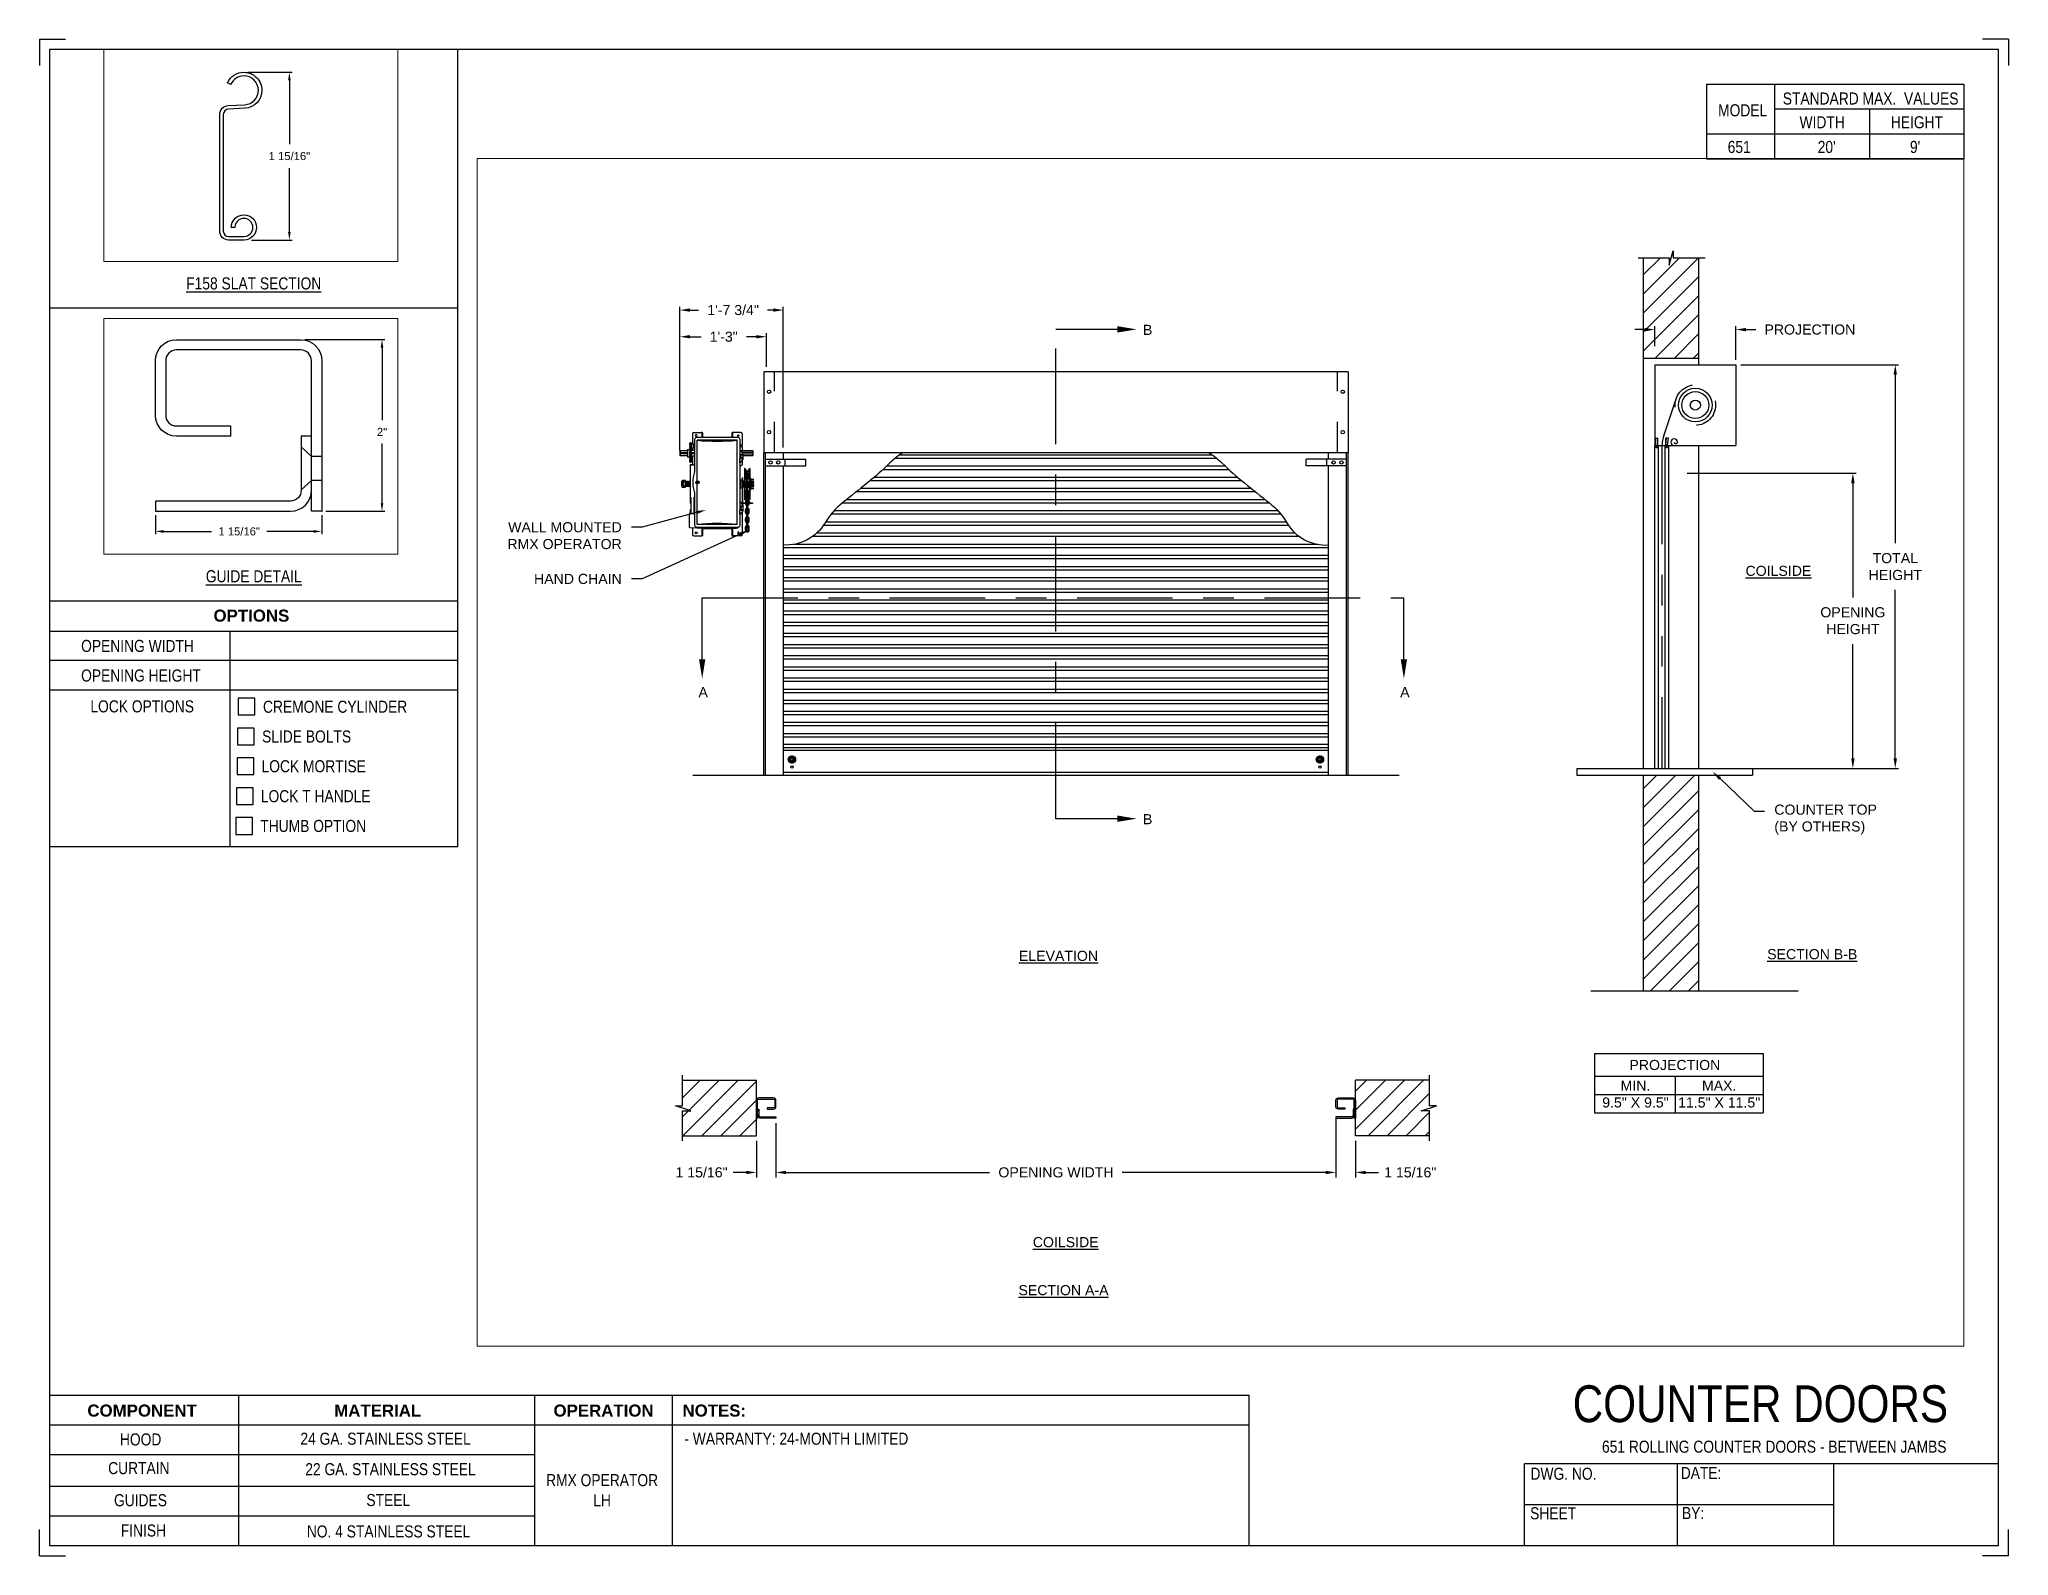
# Paper-space layout '651 OPERATOR LH' of a CAD drawing. Header units: inches. Extents: x 0.1 to 10.9, y 0.1 to 8.4.
# The model-space entities are those that its viewports show. They can reach past a viewport. Long polylines and large blocks are cut down to what shows.
import ezdxf
from ezdxf import colors
from ezdxf.entities.mleader import LeaderData, LeaderLine
from ezdxf.math import Vec2, Vec3

# ---------------------------------------------------------------- set-up
doc = ezdxf.new("R2010")
doc.units = ezdxf.units.IN
doc.header["$LTSCALE"] = 0.25
doc.header["$MEASUREMENT"] = 0
for name, pattern in [('CENTER', [2, 1.25, -0.25, 0.25, -0.25]), ('HIDDEN', [0.375, 0.25, -0.125]), ('PHANTOM', [2.5, 1.25, -0.25, 0.25, -0.25, 0.25, -0.25])]:
    doc.linetypes.add(name, pattern=pattern)
for name, color, linetype in [('ANNOTATIONS', 1, 'Continuous'), ('DETAILS', 4, 'Continuous'), ('RMX OPERATOR LH', 7, 'Continuous'), ('SECTION CUTS', 6, 'CENTER'), ('TITLE BLOCK', 7, 'Continuous')]:
    doc.layers.add(name, color=color, linetype=linetype)
doc.styles.add('ARIAL', font='arial.ttf', dxfattribs={"height": 0.09375})
doc.styles.add('CADdetails-DIMENSIONS', font='ARIALN.TTF', dxfattribs={"height": 2.38})
doc.styles.get("Standard").update_dxf_attribs({"font": 'romans.shx'})
doc.dimstyles.new('ARIAL', dxfattribs={"dimtxt": 0.09375, "dimasz": 0.09375, "dimexe": 0.03125, "dimexo": 0.046875, "dimgap": 0.09, "dimtad": 0, "dimtih": 1, "dimtoh": 1, "dimdec": 4, "dimzin": 0, "dimdsep": 46, "dimlunit": 4, "dimtxsty": 'ARIAL', "dimcen": 0.09, "dimadec": 0, "dimazin": 0, "dimtfac": 1, "dimtdec": 4, "dimtix": 1, "dimtofl": 0, "dimtmove": 0, "dimatfit": 3, "dimfxl": 0.18, "dimfrac": 2, "dimtolj": 1, "dimtzin": 0, "dimarcsym": 0})
doc.dimstyles.new('STANDARD$0', dxfattribs={"dimtxt": 0.09375, "dimasz": 0.09375, "dimexe": 0.03125, "dimexo": 0.046875, "dimgap": 0.09, "dimtad": 0, "dimtih": 1, "dimtoh": 1, "dimdec": 4, "dimzin": 0, "dimdsep": 46, "dimtxsty": 'ARIAL', "dimcen": 0.09, "dimadec": 0, "dimazin": 0, "dimtfac": 1, "dimtdec": 4, "dimtofl": 0, "dimtmove": 0, "dimatfit": 1, "dimfxl": 1, "dimtolj": 1, "dimtzin": 0, "dimarcsym": 0})
pattern_1 = [(45, (-18.47276, -37.21185), (-0.08838835, 0.08838835), [])]
pattern_2 = [(45, (-18.47276, -36.54417), (-0.088388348, 0.088388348), [])]

psp = doc.layouts.new('651 OPERATOR LH')

# ---------------------------------------------------------------- texts
at = {"layer": 'TITLE BLOCK', "attachment_point": 2, "style": 'CADdetails-DIMENSIONS'}
for s, width, insert, char_height in [('MODEL', 0.28815, (9.45, 8.068), 0.0664), ('STANDARD MAX.  VALUES', 1.75949, (10.155, 8.133), 0.06641), ('WIDTH', 0.42908, (9.888, 8.002), 0.0664), ('HEIGHT', 0.42908, (10.41, 8.002), 0.0664), ('\\pxqc;651', 0.29952, (9.431, 7.866), 0.0664)]:
    psp.add_mtext_dynamic_manual_height_columns(s, width=width, gutter_width=1.363, heights=[0], dxfattribs=dict(at, insert=insert, char_height=char_height))
at = {"layer": 'TITLE BLOCK', "style": 'CADdetails-DIMENSIONS'}
for s, insert, char_height, width, attachment_point in [("20'", (9.913, 7.866), 0.0664, 1.75949, 2), ("9'", (10.4, 7.866), 0.0664, 1.75949, 2), ('{\\LF158 SLAT SECTION}', (1.248, 7.114), 0.06641, 1.75949, 2), ('{\\LGUIDE DETAIL}', (1.248, 5.5), 0.06641, 1.75949, 2), ('{\\fArial|b1|i0|c0|p34;OPTIONS}', (1.235, 5.283), 0.06641, 1.75949, 2), ('OPENING WIDTH', (0.297, 5.116), 0.06641, 1.30693, 1), ('OPENING HEIGHT', (0.297, 4.953), 0.06641, 1.30693, 1), ('LOCK OPTIONS', (0.348, 4.783), 0.06641, 1.30693, 1), ('CREMONE CYLINDER', (1.299, 4.781), 0.06641, 1.23928, 1), ('SLIDE BOLTS', (1.294, 4.617), 0.06641, 1.53035, 1), ('LOCK MORTISE', (1.291, 4.453), 0.06641, 1.53035, 1), ('LOCK T HANDLE', (1.287, 4.288), 0.06641, 1.53035, 1), ('THUMB OPTION', (1.284, 4.124), 0.06641, 1.53035, 1), ('\\A1;\\pxqc;COUNTER DOORS', (10.642, 1.008), 0.20312, 2.18877, 3), ('{\\fArial|b1|i0|c0|p34;COMPONENT}', (0.633, 0.902), 0.06641, 1.75949, 2), ('{\\fArial|b1|i0|c0|p34;MATERIAL}', (1.931, 0.902), 0.06641, 1.75949, 2), ('{\\fArial|b1|i0|c0|p34;OPERATION}', (3.175, 0.902), 0.06641, 1.75949, 2), ('{\\fArial|b1|i0|c0|p34;NOTES:}', (3.785, 0.902), 0.06641, 1.75949, 2), ('HOOD', (0.625, 0.743), 0.0664, 1.75949, 2), ('  24 GA. STAINLESS STEEL', (1.953, 0.747), 0.06641, 1.75949, 2), ('\\pxql,t2;- WARRANTY: 24-MONTH LIMITED', (5.176, 0.747), 0.06641, 3.11182, 2), ('651 ROLLING COUNTER DOORS - BETWEEN JAMBS', (9.624, 0.703), 0.06641, 2.79915, 2), ('CURTAIN', (0.615, 0.585), 0.0664, 1.75949, 2), ('  22 GA. STAINLESS STEEL', (1.98, 0.579), 0.06641, 1.75949, 2), ('DWG. NO.', (8.463, 0.554), 0.0664, 1.75949, 2), ('DATE:', (9.221, 0.558), 0.0664, 1.75949, 2), ('\\P\\PRMX OPERATOR \\PLH', (3.167, 0.74), 0.06641, 1.75949, 2), ('GUIDES', (0.624, 0.408), 0.0664, 1.75949, 2), ('STEEL', (1.989, 0.409), 0.0664, 1.75949, 2), ('SHEET', (8.406, 0.336), 0.0664, 1.75949, 2), ('BY:', (9.177, 0.337), 0.0664, 1.75949, 2), ('FINISH', (0.64, 0.241), 0.0664, 1.75949, 2), (' NO. 4 STAINLESS STEEL ', (1.98, 0.236), 0.06641, 1.75949, 2)]:
    psp.add_mtext(s, dxfattribs=dict(at, insert=insert, char_height=char_height, width=width, attachment_point=attachment_point))

msp = doc.modelspace()

# ---------------------------------------------------------------- texts
at = {"layer": 'ANNOTATIONS', "char_height": 0.09375, "attachment_point": 2, "style": 'ARIAL'}
for s, insert, width in [('{\\LCOILSIDE}', (186.24071, 223.07838), 1.3823677), ('{\\LELEVATION}', (179.55534, 219.50166), 3.0834986), ('{\\LSECTION B-B}', (186.55482, 219.51762), 1.3823677), ('{\\LCOILSIDE}', (179.62258, 216.84229), 1.3823677), ('{\\LSECTION A-A}', (179.60195, 216.39615), 1.3823677)]:
    msp.add_mtext(s, dxfattribs=dict(at, insert=insert, width=width))
for s, width, insert in [('PROJECTION ', 1.7594917, (185.27899, 218.48799)), ('MIN.\\P9.5" X 9.5" ', 0.6711642, (184.91297, 218.296)), ('MAX.\\P11.5" X 11.5"', 0.7869326, (185.69062, 218.296))]:
    msp.add_mtext_dynamic_manual_height_columns(s, width=width, gutter_width=1.36268, heights=[0], dxfattribs=dict(at, insert=insert))
at = {"layer": 'SECTION CUTS', "style": 'ARIAL'}
for s, p in [('B', (180.33966, 225.22322)), ('A', (176.21233, 221.85759)), ('A', (182.72828, 221.85759)), ('B', (180.33966, 220.6775))]:
    msp.add_text(s, height=0.09375, dxfattribs=at).set_placement(p)

# ---------------------------------------------------------------- blocks, each defined once
blk = doc.blocks.new('*D6')
at = {"layer": 'ANNOTATIONS', "color": 0, "lineweight": -2, "transparency": 16777216}
for p, q in [((170.877, 254.326), (170.877, 254.107)), ((172.814, 254.326), (172.814, 254.107)), ((170.971, 254.138), (171.53, 254.138)), ((172.721, 254.138), (172.173, 254.138))]:
    blk.add_line(p, q, dxfattribs=at)
at = {"layer": 'ANNOTATIONS', "color": 0, "transparency": 16777216}
for points in [[(170.971, 254.154), (170.971, 254.123), (170.877, 254.138)], [(172.721, 254.154), (172.721, 254.123), (172.814, 254.138)]]:
    blk.add_solid(points, dxfattribs=at)
at = {"layer": 'defpoints', "color": 0, "transparency": 16777216}
for p in [(170.877, 254.373), (172.814, 254.373), (170.877, 254.138)]:
    blk.add_point(p, dxfattribs=at)
at = {"layer": 'ANNOTATIONS', "color": 0, "transparency": 16777216, "insert": (171.852, 254.138), "char_height": 0.09375, "attachment_point": 5, "style": 'ARIAL'}
blk.add_mtext('\\A1;1 15/16"', dxfattribs=at)
blk = doc.blocks.new('*D7')
at = {"layer": 'ANNOTATIONS', "color": 0, "lineweight": -2, "transparency": 16777216}
for p, q in [((172.616, 256.373), (173.547, 256.373)), ((173.516, 256.279), (173.516, 255.435)), ((173.516, 254.466), (173.516, 255.161)), ((172.861, 254.373), (173.547, 254.373))]:
    blk.add_line(p, q, dxfattribs=at)
at = {"layer": 'ANNOTATIONS', "color": 0, "transparency": 16777216}
for points in [[(173.5, 256.279), (173.531, 256.279), (173.516, 256.373)], [(173.5, 254.466), (173.531, 254.466), (173.516, 254.373)]]:
    blk.add_solid(points, dxfattribs=at)
at = {"layer": 'defpoints', "color": 0, "transparency": 16777216}
for p in [(172.569, 256.373), (173.516, 256.373), (172.814, 254.373)]:
    blk.add_point(p, dxfattribs=at)
at = {"layer": 'ANNOTATIONS', "color": 0, "transparency": 16777216, "insert": (173.516, 255.298), "char_height": 0.0938, "attachment_point": 5, "style": 'ARIAL'}
blk.add_mtext('\\A1;2"', dxfattribs=at)
blk = doc.blocks.new('*D30')
at = {"layer": 'ANNOTATIONS', "color": 0, "lineweight": -2, "transparency": 16777216}
for p, q in [((176.04, 224.149), (176.04, 225.485)), ((177, 224.177), (177, 225.485)), ((176.134, 225.454), (176.214, 225.454)), ((176.907, 225.454), (176.853, 225.454))]:
    blk.add_line(p, q, dxfattribs=at)
at = {"layer": 'ANNOTATIONS', "color": 0, "transparency": 16777216}
for points in [[(176.134, 225.47), (176.134, 225.438), (176.04, 225.454)], [(176.907, 225.47), (176.907, 225.438), (177, 225.454)]]:
    blk.add_solid(points, dxfattribs=at)
at = {"layer": 'defpoints', "color": 0, "transparency": 16777216}
for p in [(176.04, 225.454), (176.04, 224.102), (177, 224.13)]:
    blk.add_point(p, dxfattribs=at)
at = {"layer": 'ANNOTATIONS', "color": 0, "transparency": 16777216, "insert": (176.534, 225.454), "char_height": 0.09375, "attachment_point": 5, "style": 'ARIAL'}
blk.add_mtext('\\A1;1\'-7 3/4"', dxfattribs=at)
blk = doc.blocks.new('*D31')
at = {"layer": 'ANNOTATIONS', "color": 0, "lineweight": -2, "transparency": 16777216}
for p, q in [((176.04, 224.192), (176.04, 225.238)), ((176.134, 225.206), (176.237, 225.206)), ((176.75, 225.206), (176.657, 225.206)), ((176.844, 224.927), (176.844, 225.238))]:
    blk.add_line(p, q, dxfattribs=at)
at = {"layer": 'ANNOTATIONS', "color": 0, "transparency": 16777216}
for points in [[(176.134, 225.222), (176.134, 225.191), (176.04, 225.206)], [(176.75, 225.222), (176.75, 225.191), (176.844, 225.206)]]:
    blk.add_solid(points, dxfattribs=at)
at = {"layer": 'defpoints', "color": 0, "transparency": 16777216}
for p in [(176.04, 225.206), (176.844, 224.88), (176.04, 224.145)]:
    blk.add_point(p, dxfattribs=at)
at = {"layer": 'ANNOTATIONS', "color": 0, "transparency": 16777216, "insert": (176.447, 225.206), "char_height": 0.0938, "attachment_point": 5, "style": 'ARIAL'}
blk.add_mtext('\\A1;1\'-3"', dxfattribs=at)
blk = doc.blocks.new('*D39')
at = {"layer": 'ANNOTATIONS', "color": 0, "lineweight": -2, "transparency": 16777216}
for p, q in [((182.131, 217.948), (182.131, 217.411)), ((176.932, 217.678), (176.932, 217.411)), ((177.026, 217.443), (178.915, 217.443)), ((182.037, 217.443), (180.148, 217.443))]:
    blk.add_line(p, q, dxfattribs=at)
at = {"layer": 'ANNOTATIONS', "color": 0, "transparency": 16777216}
for points in [[(177.026, 217.458), (177.026, 217.427), (176.932, 217.443)], [(182.037, 217.458), (182.037, 217.427), (182.131, 217.443)]]:
    blk.add_solid(points, dxfattribs=at)
at = {"layer": 'defpoints', "color": 0, "transparency": 16777216}
for p in [(182.131, 217.995), (176.932, 217.725), (182.131, 217.443)]:
    blk.add_point(p, dxfattribs=at)
at = {"layer": 'ANNOTATIONS', "color": 0, "transparency": 16777216, "insert": (179.532, 217.443), "char_height": 0.09375, "attachment_point": 5, "style": 'ARIAL'}
blk.add_mtext('\\A1;OPENING WIDTH', dxfattribs=at)
blk = doc.blocks.new('*D32')
at = {"layer": 'ANNOTATIONS', "color": 0, "lineweight": -2, "transparency": 16777216}
for p, q in [((176.932, 217.901), (176.932, 217.396)), ((176.75, 217.737), (176.75, 217.396)), ((176.657, 217.443), (176.535, 217.443)), ((177.026, 217.443), (177.12, 217.443))]:
    blk.add_line(p, q, dxfattribs=at)
at = {"layer": 'ANNOTATIONS', "color": 0, "transparency": 16777216}
for points in [[(176.657, 217.458), (176.657, 217.427), (176.75, 217.443)], [(177.026, 217.458), (177.026, 217.427), (176.932, 217.443)]]:
    blk.add_solid(points, dxfattribs=at)
at = {"layer": 'defpoints', "color": 0, "transparency": 16777216}
for p in [(176.932, 217.948), (176.75, 217.784), (176.932, 217.443)]:
    blk.add_point(p, dxfattribs=at)
at = {"layer": 'ANNOTATIONS', "color": 0, "transparency": 16777216, "insert": (176.241, 217.443), "char_height": 0.09375, "attachment_point": 5, "style": 'ARIAL'}
blk.add_mtext('\\A1;1 15/16"', dxfattribs=at)
blk = doc.blocks.new('*D33')
at = {"layer": 'ANNOTATIONS', "color": 0, "lineweight": -2, "transparency": 16777216}
for p, q in [((182.131, 217.901), (182.131, 217.396)), ((182.313, 217.737), (182.313, 217.396)), ((182.037, 217.443), (181.944, 217.443)), ((182.407, 217.443), (182.528, 217.443))]:
    blk.add_line(p, q, dxfattribs=at)
at = {"layer": 'ANNOTATIONS', "color": 0, "transparency": 16777216}
for points in [[(182.037, 217.458), (182.037, 217.427), (182.131, 217.443)], [(182.407, 217.458), (182.407, 217.427), (182.313, 217.443)]]:
    blk.add_solid(points, dxfattribs=at)
at = {"layer": 'defpoints', "color": 0, "transparency": 16777216}
for p in [(182.131, 217.948), (182.313, 217.784), (182.313, 217.443)]:
    blk.add_point(p, dxfattribs=at)
at = {"layer": 'ANNOTATIONS', "color": 0, "transparency": 16777216, "insert": (182.822, 217.443), "char_height": 0.09375, "attachment_point": 5, "style": 'ARIAL'}
blk.add_mtext('\\A1;1 15/16"', dxfattribs=at)
blk = doc.blocks.new('*D34')
at = {"layer": 'ANNOTATIONS', "color": 0, "lineweight": -2, "transparency": 16777216}
for p, q in [((185.094, 225.119), (185.094, 225.304)), ((185.844, 224.993), (185.844, 225.304)), ((185.001, 225.273), (184.907, 225.273)), ((185.938, 225.273), (186.032, 225.273))]:
    blk.add_line(p, q, dxfattribs=at)
at = {"layer": 'ANNOTATIONS', "color": 0, "transparency": 16777216}
for points in [[(185.001, 225.288), (185.001, 225.257), (185.094, 225.273)], [(185.938, 225.288), (185.938, 225.257), (185.844, 225.273)]]:
    blk.add_solid(points, dxfattribs=at)
at = {"layer": 'defpoints', "color": 0, "transparency": 16777216}
for p in [(185.844, 225.273), (185.094, 225.072), (185.844, 224.946)]:
    blk.add_point(p, dxfattribs=at)
at = {"layer": 'ANNOTATIONS', "color": 0, "transparency": 16777216, "insert": (186.533, 225.273), "char_height": 0.09375, "attachment_point": 5, "style": 'ARIAL'}
blk.add_mtext('\\A1;PROJECTION', dxfattribs=at)
blk = doc.blocks.new('*X8')
at = {"color": 0, "linetype": 'Continuous'}
for p, q in [((2.144, 5.299), (2.185, 5.339)), ((2.144, 5.304), (2.18, 5.339)), ((2.144, 5.309), (2.174, 5.339)), ((2.145, 5.294), (2.189, 5.338)), ((2.146, 5.317), (2.167, 5.338)), ((2.147, 5.29), (2.193, 5.336)), ((2.149, 5.287), (2.167, 5.305)), ((2.164, 5.274), (2.209, 5.319)), ((2.168, 5.272), (2.211, 5.315)), ((2.172, 5.271), (2.212, 5.311)), ((2.177, 5.271), (2.212, 5.306)), ((2.178, 5.316), (2.196, 5.334)), ((2.183, 5.315), (2.2, 5.332)), ((2.186, 5.313), (2.203, 5.329)), ((2.188, 5.31), (2.205, 5.326)), ((2.189, 5.305), (2.207, 5.323)), ((2.151, 5.284), (2.168, 5.3)), ((2.154, 5.281), (2.17, 5.297)), ((2.157, 5.278), (2.174, 5.295)), ((2.16, 5.276), (2.178, 5.294)), ((2.183, 5.271), (2.212, 5.3)), ((2.191, 5.273), (2.21, 5.293))]:
    blk.add_line(p, q, dxfattribs=at)
blk = doc.blocks.new('*D35')
at = {"layer": 'ANNOTATIONS', "color": 0, "lineweight": -2, "transparency": 16777216}
for p, q in [((185.392, 223.939), (186.963, 223.939)), ((186.932, 223.845), (186.932, 222.785)), ((186.932, 221.29), (186.932, 222.35)), ((185.392, 221.196), (186.963, 221.196))]:
    blk.add_line(p, q, dxfattribs=at)
at = {"layer": 'ANNOTATIONS', "color": 0, "transparency": 16777216}
for points in [[(186.916, 223.845), (186.948, 223.845), (186.932, 223.939)], [(186.916, 221.29), (186.948, 221.29), (186.932, 221.196)]]:
    blk.add_solid(points, dxfattribs=at)
at = {"layer": 'defpoints', "color": 0, "transparency": 16777216}
for p in [(185.345, 223.939), (185.345, 221.196), (186.932, 221.196)]:
    blk.add_point(p, dxfattribs=at)
at = {"layer": 'ANNOTATIONS', "color": 0, "transparency": 16777216, "insert": (186.932, 222.568), "char_height": 0.09375, "attachment_point": 5, "style": 'ARIAL'}
blk.add_mtext('\\A1;OPENING \\PHEIGHT', dxfattribs=at)
blk = doc.blocks.new('*D36')
at = {"layer": 'ANNOTATIONS', "color": 0, "lineweight": -2, "transparency": 16777216}
for p, q in [((185.891, 224.946), (187.357, 224.946)), ((187.326, 224.853), (187.326, 223.289)), ((187.326, 221.29), (187.326, 222.854)), ((185.891, 221.196), (187.357, 221.196))]:
    blk.add_line(p, q, dxfattribs=at)
at = {"layer": 'ANNOTATIONS', "color": 0, "transparency": 16777216}
for points in [[(187.31, 224.853), (187.341, 224.853), (187.326, 224.946)], [(187.31, 221.29), (187.341, 221.29), (187.326, 221.196)]]:
    blk.add_solid(points, dxfattribs=at)
at = {"layer": 'defpoints', "color": 0, "transparency": 16777216}
for p in [(185.844, 224.946), (185.844, 221.196), (187.326, 221.196)]:
    blk.add_point(p, dxfattribs=at)
at = {"layer": 'ANNOTATIONS', "color": 0, "transparency": 16777216, "insert": (187.326, 223.071), "char_height": 0.0938, "attachment_point": 5, "style": 'ARIAL'}
blk.add_mtext('\\A1;TOTAL \\PHEIGHT', dxfattribs=at)
blk = doc.blocks.new('*D52')
at = {"layer": 'ANNOTATIONS', "color": 0, "lineweight": -2, "transparency": 16777216}
for p, q in [((171.954, 259.415), (172.468, 259.415)), ((172.437, 259.321), (172.437, 258.576)), ((172.437, 257.554), (172.437, 258.299)), ((171.996, 257.46), (172.468, 257.46))]:
    blk.add_line(p, q, dxfattribs=at)
at = {"layer": 'ANNOTATIONS', "color": 0, "transparency": 16777216}
for points in [[(172.421, 259.321), (172.452, 259.321), (172.437, 259.415)], [(172.421, 257.554), (172.452, 257.554), (172.437, 257.46)]]:
    blk.add_solid(points, dxfattribs=at)
at = {"layer": 'defpoints', "color": 0, "transparency": 16777216}
for p in [(171.907, 259.415), (171.949, 257.46), (172.437, 257.46)]:
    blk.add_point(p, dxfattribs=at)
at = {"layer": 'ANNOTATIONS', "color": 0, "transparency": 16777216, "insert": (172.437, 258.438), "char_height": 0.09375, "attachment_point": 5, "style": 'ARIAL'}
blk.add_mtext('\\A1;1 15/16"', dxfattribs=at)

# ---------------------------------------------------------------- dimensions: what is measured, and where the dimension line sits
at = {"layer": 'ANNOTATIONS'}
for base, p1, p2, angle, text, dimstyle, picture, middle in [((172.43684, 257.46018), (171.90727, 259.41499), (171.94944, 257.46018), 90, '1 15/16"', 'STANDARD$0', '*D52', (172.43684, 258.43759)), ((176.03988, 225.45407), (177.00038, 224.1303), (176.03988, 224.10225), 180, '1\'-7 3/4"', 'ARIAL', '*D30', (176.53382, 225.45407)), ((176.03988, 225.20645), (176.84413, 224.8803), (176.03988, 224.14517), 180, '1\'-3"', 'ARIAL', '*D31', (176.44683, 225.20645))]:
    dim = msp.add_linear_dim(base=base, p1=p1, p2=p2, angle=angle, text=text, dimstyle=dimstyle, dxfattribs=at)
    dim.commit()
    dim.dimension.update_dxf_attribs({"geometry": picture, "text_midpoint": middle, "dimtype": 160})
for base, p2, angle, picture, middle in [((173.51571, 256.37255), (172.56934, 256.37255), 90, '*D7', (173.51571, 255.29795)), ((170.87684, 254.13825), (170.87684, 254.37255), 180, '*D6', (171.85177, 254.13825))]:
    dim = msp.add_linear_dim(base=base, p1=(172.81434, 254.37255), p2=p2, angle=angle, dimstyle='ARIAL', dxfattribs=at)
    dim.commit()
    dim.dimension.update_dxf_attribs({"geometry": picture, "text_midpoint": middle, "dimtype": 160})
dim = msp.add_linear_dim(base=(185.84432, 225.27285), p1=(185.09432, 225.07212), p2=(185.84432, 224.94631), text='PROJECTION', dimstyle='STANDARD$0', dxfattribs=at)
dim.commit()
dim.dimension.update_dxf_attribs({"geometry": '*D34', "text_midpoint": (186.53343, 225.27285), "dimtype": 160})
for base, p1, p2, text, picture, middle in [((187.32564, 221.19631), (185.84432, 224.94631), (185.84432, 221.19631), 'TOTAL \\PHEIGHT', '*D36', (187.32564, 223.07131)), ((186.93189, 221.19631), (185.34463, 223.93911), (185.34463, 221.19631), 'OPENING \\PHEIGHT', '*D35', (186.93189, 222.56771))]:
    dim = msp.add_linear_dim(base=base, p1=p1, p2=p2, angle=90, text=text, dimstyle='STANDARD$0', dxfattribs=at)
    dim.commit()
    dim.dimension.update_dxf_attribs({"geometry": picture, "text_midpoint": middle})
dim = msp.add_linear_dim(base=(182.13124, 217.44267), p1=(176.93202, 217.72468), p2=(182.13124, 217.99521), text='OPENING WIDTH', dimstyle='STANDARD$0', dxfattribs=at)
dim.commit()
dim.dimension.update_dxf_attribs({"geometry": '*D39', "text_midpoint": (179.53163, 217.44267)})
for base, p1, p2, picture, middle in [((176.93202, 217.44267), (176.75038, 217.78417), (176.93202, 217.94833), '*D32', (176.24135, 217.44267)), ((182.31288, 217.44267), (182.13124, 217.94823), (182.31288, 217.78417), '*D33', (182.82191, 217.44267))]:
    dim = msp.add_linear_dim(base=base, p1=p1, p2=p2, text='1 15/16"', dimstyle='STANDARD$0', override={"dimexe": 0.046875, "dimgap": 0.0625, "dimlunit": 4, "dimcen": 0.089844, "dimatfit": 0, "dimfxl": 0.18, "dimfrac": 2}, dxfattribs=at)
    dim.commit()
    dim.dimension.update_dxf_attribs({"geometry": picture, "text_midpoint": middle, "dimtype": 160})

# ---------------------------------------------------------------- hatches: boundary and pattern name
at = {"layer": 'RMX OPERATOR LH', "linetype": 'Continuous'}
h = msp.add_hatch(dxfattribs=at)
h.set_pattern_fill('ANSI31', color=256, style=0)
h.set_pattern_definition(pattern_2)
h.paths.add_polyline_path([(185.50057, 225.94083), (185.26407, 225.94083), (185.26407, 226.00549), (185.22566, 225.87213), (185.22566, 225.94083), (184.98494, 225.94083), (184.98494, 225.00881), (185.50057, 225.00881)])
h = msp.add_hatch(dxfattribs=at)
h.set_pattern_fill('ANSI31', color=256, style=0)
h.set_pattern_definition(pattern_2)
h.paths.add_polyline_path([(185.50057, 221.13231), (185.26407, 221.13231), (185.26407, 221.19696), (185.22566, 221.06361), (185.22566, 221.13231), (184.98494, 221.13231), (184.98494, 219.13059), (185.50057, 219.13059)])
at = {"layer": 'RMX OPERATOR LH'}
h = msp.add_hatch(dxfattribs=at)
h.set_pattern_fill('ANSI31', color=256, style=0)
h.set_pattern_definition(pattern_1)
h.paths.add_polyline_path([(176.75038, 218.29979), (176.06288, 218.29979), (176.06288, 218.06259), (175.99878, 218.06259), (176.14085, 218.01569), (176.06288, 218.01569), (176.06288, 217.78417), (176.75038, 217.78417), (176.75038, 217.94667)])
h = msp.add_hatch(dxfattribs=at)
h.set_pattern_fill('ANSI31', color=256, style=0)
h.set_pattern_definition(pattern_1)
h.paths.add_polyline_path([(183.06448, 218.06259), (183.00038, 218.06259), (183.00038, 218.29979), (182.31288, 218.29979), (182.31288, 217.78417), (182.33105, 217.78417), (183.00038, 217.78417), (183.00038, 218.01569), (182.92241, 218.01569)])

# ---------------------------------------------------------------- linework, layer by layer
at = {"layer": 'ANNOTATIONS'}
for p, q in [((184.53279, 218.54742), (184.53279, 217.99605)), ((184.53279, 218.54742), (186.0979, 218.54742)), ((186.0979, 218.54742), (186.0979, 217.99605)), ((184.53279, 218.33595), (186.0979, 218.33595)), ((185.28316, 218.33595), (185.28316, 217.99605)), ((184.53279, 218.166), (186.0979, 218.166)), ((184.53279, 217.99605), (186.0979, 217.99605)), ((176.93202, 217.81073), (176.93202, 217.41142)), ((182.13124, 217.82323), (182.13124, 217.41142))]:
    msp.add_line(p, q, dxfattribs=at)
at = {"layer": 'DETAILS'}
for p, q in [((171.9065, 259.41499), (171.90726, 259.41499)), ((171.9065, 259.37299), (171.90726, 259.37299)), ((171.12184, 256.37255), (172.56934, 256.37255)), ((172.57434, 255.12255), (172.69434, 255.01317)), ((172.81434, 255.01317), (172.69434, 255.01317)), ((172.57434, 254.62255), (172.69434, 254.73192)), ((172.81434, 254.73192), (172.69434, 254.73192))]:
    msp.add_line(p, q, dxfattribs=at)
msp.add_lwpolyline([(172.11727, 259.20499, -0.39895955), (171.91826, 258.99528), (171.72602, 258.9852, 0.39895955), (171.66726, 258.92329), (171.66726, 257.56418, 0.41421356), (171.72926, 257.50218), (171.90726, 257.50218, 2.41421356), (171.80226, 257.60718), (171.76026, 257.60718, -2.41421356), (171.90726, 257.46018), (171.72926, 257.46018, -0.41421356), (171.62526, 257.56418), (171.62526, 258.92329, -0.39895955), (171.72382, 259.02715), (171.91607, 259.03722, 0.39895955), (172.07527, 259.20499, 0.41491795), (171.90687, 259.37299, 0.29455643), (171.75408, 259.27495), (171.75377, 259.27426), (171.71555, 259.29168), (171.71586, 259.29237, -0.29428604), (171.9069, 259.41499, -0.41473176)], format="xyb", close=True, dxfattribs=at)
for points in [[(172.56934, 256.37255, -0.41421356), (172.81434, 256.12755), (172.81434, 254.37255), (172.69434, 254.37255), (172.69434, 256.12755, 0.41421356), (172.56934, 256.25255), (171.12184, 256.25255, 0.41421356), (170.99684, 256.12755), (170.99684, 255.49255, 0.41421356), (171.12184, 255.36755), (171.75184, 255.36755), (171.75184, 255.24755), (171.12184, 255.24755, -0.41421356), (170.87684, 255.49255), (170.87684, 256.12755, -0.41421356), (171.12184, 256.37255)], [(172.69434, 255.24755), (172.57434, 255.24755), (172.57434, 254.61755, -0.41421356), (172.44934, 254.49255), (170.87684, 254.49255), (170.87684, 254.37255), (172.44934, 254.37255, 0.41421356), (172.69434, 254.61755)]]:
    msp.add_lwpolyline(points, format="xyb", dxfattribs=at)
msp.add_point((172.81434, 254.37255), dxfattribs=at)
msp.add_point((172.81434, 254.37255), dxfattribs=at)
at = {"layer": 'RMX OPERATOR LH', "linetype": 'Continuous'}
for p, q in [((184.93855, 225.94083), (185.22566, 225.94083)), ((184.98494, 225.94083), (184.98494, 221.19631)), ((185.22566, 225.87213), (185.26407, 226.00549)), ((185.22566, 225.94083), (185.22566, 225.87213)), ((185.26407, 226.00549), (185.26407, 225.94083)), ((185.26407, 225.94083), (185.55926, 225.94083)), ((185.50057, 224.94631), (185.50057, 225.94083)), ((184.98494, 225.00881), (185.50057, 225.00881)), ((185.09432, 224.94631), (185.84432, 224.94631)), ((185.09432, 224.94631), (185.09432, 224.19631)), ((185.84432, 224.94631), (185.84432, 224.19631)), ((182.24452, 224.8803), (176.81874, 224.8803)), ((176.81874, 224.8803), (176.81874, 224.13231)), ((182.24452, 224.8803), (182.24452, 224.13231)), ((176.81874, 224.68599), (176.81874, 224.32662)), ((185.17613, 224.28539), (185.29148, 224.63071)), ((176.13246, 224.2183), (176.13368, 224.2183)), ((176.13246, 224.21391), (176.13246, 224.2183)), ((176.13368, 224.21391), (176.13246, 224.21391)), ((176.13246, 224.20609), (176.13368, 224.20609)), ((176.13246, 224.2017), (176.13246, 224.20609)), ((176.13246, 224.20609), (176.13368, 224.20609)), ((176.13246, 224.2017), (176.13246, 224.20609)), ((176.13368, 224.2017), (176.13246, 224.2017)), ((176.13368, 224.2017), (176.13246, 224.2017)), ((176.13246, 224.19389), (176.13368, 224.19389)), ((176.13246, 224.18949), (176.13246, 224.19389)), ((176.13368, 224.18949), (176.13246, 224.18949)), ((176.14564, 224.22133), (176.13368, 224.22133)), ((176.13368, 224.22133), (176.13368, 224.19867)), ((176.13514, 224.19867), (176.13368, 224.19867)), ((176.13514, 224.19867), (176.13368, 224.19867)), ((176.13514, 224.19691), (176.13368, 224.19691)), ((176.13368, 224.19691), (176.13368, 224.17425)), ((176.13514, 224.22133), (176.13514, 224.03995)), ((176.13514, 224.21088), (176.13661, 224.21088)), ((176.13514, 224.20912), (176.13661, 224.20912)), ((176.13514, 224.20912), (176.13661, 224.20912)), ((176.13514, 224.18646), (176.13661, 224.18646)), ((176.13661, 224.22133), (176.13661, 224.21088)), ((176.13661, 224.21977), (176.14271, 224.21977)), ((176.14271, 224.21342), (176.13661, 224.21342)), ((176.13661, 224.20912), (176.13661, 224.18646)), ((176.13661, 224.20756), (176.14271, 224.20756)), ((176.14271, 224.20121), (176.13661, 224.20121)), ((176.13661, 224.19535), (176.14271, 224.19535)), ((176.14271, 224.189), (176.13661, 224.189)), ((176.14271, 224.22133), (176.14271, 224.21088)), ((176.14271, 224.21088), (176.14418, 224.21088)), ((176.14271, 224.20912), (176.14271, 224.18646)), ((176.14271, 224.20912), (176.14418, 224.20912)), ((176.14271, 224.20912), (176.14418, 224.20912)), ((176.14271, 224.18646), (176.14418, 224.18646)), ((176.14418, 224.22133), (176.14418, 224.03995)), ((176.14564, 224.19867), (176.14418, 224.19867)), ((176.14564, 224.19691), (176.14418, 224.19691)), ((176.14564, 224.22133), (176.14564, 224.19867)), ((176.14564, 224.2183), (176.14686, 224.2183)), ((176.14686, 224.21391), (176.14564, 224.21391)), ((176.14564, 224.20609), (176.1467, 224.20609)), ((176.14564, 224.20609), (176.14686, 224.20609)), ((176.14686, 224.2017), (176.14564, 224.2017)), ((176.14564, 224.19691), (176.14564, 224.17425)), ((176.14564, 224.19389), (176.14686, 224.19389)), ((176.14686, 224.18949), (176.14564, 224.18949)), ((176.14686, 224.21391), (176.14686, 224.2183)), ((176.14686, 224.2017), (176.14686, 224.20609)), ((176.14686, 224.18949), (176.14686, 224.19389)), ((185.09432, 224.19631), (185.12557, 224.19631)), ((185.09432, 221.19631), (185.09432, 224.19631)), ((185.10165, 224.19975), (185.09856, 224.26514)), ((185.09856, 224.26514), (185.1162, 224.26514)), ((185.10165, 224.19631), (185.10165, 224.19975)), ((185.10165, 224.19975), (185.11929, 224.19975)), ((185.11929, 224.19975), (185.1162, 224.26514)), ((185.12147, 224.26447), (185.1162, 224.26514)), ((185.11929, 224.19975), (185.12147, 224.26447)), ((185.11929, 224.19631), (185.11929, 224.19975)), ((185.12557, 221.19631), (185.12557, 224.19631)), ((185.12557, 224.19631), (185.18807, 224.19631)), ((185.18807, 221.19631), (185.18807, 224.19631)), ((185.18807, 224.19631), (185.21932, 224.19631)), ((185.19437, 224.2007), (185.19434, 224.19975)), ((185.21199, 224.19975), (185.19434, 224.19975)), ((185.19434, 224.19631), (185.19434, 224.19975)), ((185.19437, 224.2007), (185.20096, 224.26582)), ((185.19437, 224.2007), (185.19566, 224.26544)), ((185.19566, 224.26544), (185.20096, 224.26582)), ((185.21858, 224.26488), (185.20096, 224.26582)), ((185.20369, 224.19631), (185.84432, 224.19631)), ((185.21199, 224.19975), (185.21858, 224.26488)), ((185.21199, 224.19631), (185.21199, 224.19975)), ((185.21932, 224.19631), (185.21932, 221.19631)), ((185.50057, 221.19631), (185.50057, 224.19631)), ((176.13246, 224.18168), (176.13368, 224.18168)), ((176.13246, 224.17728), (176.13246, 224.18168)), ((176.13246, 224.18168), (176.13368, 224.18168)), ((176.13246, 224.17728), (176.13246, 224.18168)), ((176.13368, 224.17728), (176.13246, 224.17728)), ((176.13368, 224.17728), (176.13246, 224.17728)), ((176.13246, 224.16947), (176.13368, 224.16947)), ((176.13246, 224.16507), (176.13246, 224.16947)), ((176.13368, 224.16507), (176.13246, 224.16507)), ((176.13246, 224.15726), (176.13368, 224.15726)), ((176.13246, 224.15286), (176.13246, 224.15726)), ((176.13246, 224.15726), (176.13368, 224.15726)), ((176.13246, 224.15286), (176.13246, 224.15726)), ((176.13368, 224.15286), (176.13246, 224.15286)), ((176.13368, 224.15286), (176.13246, 224.15286)), ((176.13246, 224.14505), (176.13368, 224.14505)), ((176.13246, 224.14065), (176.13246, 224.14505)), ((176.13368, 224.14065), (176.13246, 224.14065)), ((176.13246, 224.13284), (176.13368, 224.13284)), ((176.13246, 224.12844), (176.13246, 224.13284)), ((176.13246, 224.13284), (176.13368, 224.13284)), ((176.13246, 224.12844), (176.13246, 224.13284)), ((176.13368, 224.12844), (176.13246, 224.12844)), ((176.13368, 224.12844), (176.13246, 224.12844)), ((176.13246, 224.12063), (176.13368, 224.12063)), ((176.13246, 224.11623), (176.13246, 224.12063)), ((176.13368, 224.11623), (176.13246, 224.11623)), ((176.13246, 224.10842), (176.13368, 224.10842)), ((176.13246, 224.10402), (176.13246, 224.10842)), ((176.13246, 224.10842), (176.13368, 224.10842)), ((176.13246, 224.10402), (176.13246, 224.10842)), ((176.13368, 224.10402), (176.13246, 224.10402)), ((176.13368, 224.10402), (176.13246, 224.10402)), ((176.13246, 224.09621), (176.13368, 224.09621)), ((176.13246, 224.09181), (176.13246, 224.09621)), ((176.13368, 224.09181), (176.13246, 224.09181)), ((176.13246, 224.084), (176.13368, 224.084)), ((176.13246, 224.0796), (176.13246, 224.084)), ((176.13246, 224.084), (176.13368, 224.084)), ((176.13246, 224.0796), (176.13246, 224.084)), ((176.13368, 224.0796), (176.13246, 224.0796)), ((176.13368, 224.0796), (176.13246, 224.0796)), ((176.13246, 224.07179), (176.13368, 224.07179)), ((176.13246, 224.06739), (176.13246, 224.07179)), ((176.13368, 224.06739), (176.13246, 224.06739)), ((176.13246, 224.05958), (176.13368, 224.05958)), ((176.13246, 224.05518), (176.13246, 224.05958)), ((176.13246, 224.05958), (176.13368, 224.05958)), ((176.13246, 224.05518), (176.13246, 224.05958)), ((176.13368, 224.05518), (176.13246, 224.05518)), ((176.13368, 224.05518), (176.13246, 224.05518)), ((176.13246, 224.04737), (176.13368, 224.04737)), ((176.13246, 224.04297), (176.13246, 224.04737)), ((176.13368, 224.04297), (176.13246, 224.04297)), ((176.13514, 224.17425), (176.13368, 224.17425)), ((176.13514, 224.17425), (176.13368, 224.17425)), ((176.13514, 224.17249), (176.13368, 224.17249)), ((176.13368, 224.17249), (176.13368, 224.14983)), ((176.13514, 224.14983), (176.13368, 224.14983)), ((176.13514, 224.14983), (176.13368, 224.14983)), ((176.13514, 224.14807), (176.13368, 224.14807)), ((176.13368, 224.14807), (176.13368, 224.12541)), ((176.13514, 224.12541), (176.13368, 224.12541)), ((176.13514, 224.12541), (176.13368, 224.12541)), ((176.13514, 224.12366), (176.13368, 224.12366)), ((176.13368, 224.12366), (176.13368, 224.10099)), ((176.13514, 224.10099), (176.13368, 224.10099)), ((176.13514, 224.10099), (176.13368, 224.10099)), ((176.13514, 224.09924), (176.13368, 224.09924)), ((176.13368, 224.09924), (176.13368, 224.07658)), ((176.13514, 224.07658), (176.13368, 224.07658)), ((176.13514, 224.07658), (176.13368, 224.07658)), ((176.13514, 224.07482), (176.13368, 224.07482)), ((176.13368, 224.07482), (176.13368, 224.05216)), ((176.13514, 224.05216), (176.13368, 224.05216)), ((176.13514, 224.05216), (176.13368, 224.05216)), ((176.13368, 224.0504), (176.13368, 224.03995)), ((176.13514, 224.0504), (176.13368, 224.0504)), ((176.13514, 224.1847), (176.13661, 224.1847)), ((176.13514, 224.1847), (176.13661, 224.1847)), ((176.13514, 224.16204), (176.13661, 224.16204)), ((176.13514, 224.16028), (176.13661, 224.16028)), ((176.13514, 224.16028), (176.13661, 224.16028)), ((176.13514, 224.13762), (176.13661, 224.13762)), ((176.13514, 224.13586), (176.13661, 224.13586)), ((176.13514, 224.13586), (176.13661, 224.13586)), ((176.13514, 224.1132), (176.13661, 224.1132)), ((176.13514, 224.11145), (176.13661, 224.11145)), ((176.13514, 224.11145), (176.13661, 224.11145)), ((176.13514, 224.08878), (176.13661, 224.08878)), ((176.13514, 224.08703), (176.13661, 224.08703)), ((176.13514, 224.08703), (176.13661, 224.08703)), ((176.13514, 224.06437), (176.13661, 224.06437)), ((176.13514, 224.06261), (176.13661, 224.06261)), ((176.13514, 224.06261), (176.13661, 224.06261)), ((176.13661, 224.1847), (176.13661, 224.16204)), ((176.13661, 224.18314), (176.14271, 224.18314)), ((176.13661, 224.17679), (176.14271, 224.17679)), ((176.14271, 224.17044), (176.13661, 224.17044)), ((176.13661, 224.16458), (176.14271, 224.16458)), ((176.13661, 224.16028), (176.13661, 224.13762)), ((176.14271, 224.15823), (176.13661, 224.15823)), ((176.13661, 224.15237), (176.14271, 224.15237)), ((176.14271, 224.14602), (176.13661, 224.14602)), ((176.13661, 224.14016), (176.14271, 224.14016)), ((176.13661, 224.13586), (176.13661, 224.1132)), ((176.14271, 224.13381), (176.13661, 224.13381)), ((176.13661, 224.12795), (176.14271, 224.12795)), ((176.14271, 224.1216), (176.13661, 224.1216)), ((176.13661, 224.11574), (176.14271, 224.11574)), ((176.13661, 224.11145), (176.13661, 224.08878)), ((176.13661, 224.10939), (176.14271, 224.10939)), ((176.14271, 224.10305), (176.13661, 224.10305)), ((176.13661, 224.09718), (176.14271, 224.09718)), ((176.14271, 224.09084), (176.13661, 224.09084)), ((176.13661, 224.08703), (176.13661, 224.06437)), ((176.13661, 224.08498), (176.14271, 224.08498)), ((176.14271, 224.07863), (176.13661, 224.07863)), ((176.13661, 224.07277), (176.14271, 224.07277)), ((176.14271, 224.06642), (176.13661, 224.06642)), ((176.13661, 224.06261), (176.13661, 224.03995)), ((176.13661, 224.06056), (176.14271, 224.06056)), ((176.14271, 224.05421), (176.13661, 224.05421)), ((176.13661, 224.04835), (176.14271, 224.04835)), ((176.14271, 224.042), (176.13661, 224.042)), ((176.14271, 224.1847), (176.14271, 224.16204)), ((176.14271, 224.1847), (176.14418, 224.1847)), ((176.14271, 224.1847), (176.14418, 224.1847)), ((176.14271, 224.16204), (176.14418, 224.16204)), ((176.14271, 224.16028), (176.14271, 224.13762)), ((176.14271, 224.16028), (176.14418, 224.16028)), ((176.14271, 224.16028), (176.14418, 224.16028)), ((176.14271, 224.13762), (176.14418, 224.13762)), ((176.14271, 224.13586), (176.14271, 224.1132)), ((176.14271, 224.13586), (176.14418, 224.13586)), ((176.14271, 224.13586), (176.14418, 224.13586)), ((176.14271, 224.1132), (176.14418, 224.1132)), ((176.14271, 224.11145), (176.14271, 224.08878)), ((176.14271, 224.11145), (176.14418, 224.11145)), ((176.14271, 224.11145), (176.14418, 224.11145)), ((176.14271, 224.08878), (176.14418, 224.08878)), ((176.14271, 224.08703), (176.14271, 224.06437)), ((176.14271, 224.08703), (176.14418, 224.08703)), ((176.14271, 224.08703), (176.14418, 224.08703)), ((176.14271, 224.06437), (176.14418, 224.06437)), ((176.14271, 224.03995), (176.14271, 224.06261)), ((176.14271, 224.06261), (176.14418, 224.06261)), ((176.14271, 224.06261), (176.14418, 224.06261)), ((176.14564, 224.17425), (176.14418, 224.17425)), ((176.14564, 224.17249), (176.14418, 224.17249)), ((176.14564, 224.14983), (176.14418, 224.14983)), ((176.14564, 224.14807), (176.14418, 224.14807)), ((176.14564, 224.12541), (176.14418, 224.12541)), ((176.14564, 224.12366), (176.14418, 224.12366)), ((176.14564, 224.10099), (176.14418, 224.10099)), ((176.14564, 224.09924), (176.14418, 224.09924)), ((176.14564, 224.07658), (176.14418, 224.07658)), ((176.14564, 224.07482), (176.14418, 224.07482)), ((176.14564, 224.05216), (176.14418, 224.05216)), ((176.14564, 224.0504), (176.14418, 224.0504)), ((176.14564, 224.18168), (176.1467, 224.18168)), ((176.14564, 224.18168), (176.14686, 224.18168)), ((176.14686, 224.17728), (176.14564, 224.17728)), ((176.14564, 224.17249), (176.14564, 224.14983)), ((176.14564, 224.16947), (176.14686, 224.16947)), ((176.14686, 224.16507), (176.14564, 224.16507)), ((176.14564, 224.15726), (176.1467, 224.15726)), ((176.14564, 224.15726), (176.14686, 224.15726)), ((176.14686, 224.15286), (176.14564, 224.15286)), ((176.14564, 224.14807), (176.14564, 224.12541)), ((176.14564, 224.14505), (176.14686, 224.14505)), ((176.14686, 224.14065), (176.14564, 224.14065)), ((176.14564, 224.13284), (176.1467, 224.13284)), ((176.14564, 224.13284), (176.14686, 224.13284)), ((176.14686, 224.12844), (176.14564, 224.12844)), ((176.14564, 224.12366), (176.14564, 224.10099)), ((176.14564, 224.12063), (176.14686, 224.12063)), ((176.14686, 224.11623), (176.14564, 224.11623)), ((176.14564, 224.10842), (176.1467, 224.10842)), ((176.14564, 224.10842), (176.14686, 224.10842)), ((176.14686, 224.10402), (176.14564, 224.10402)), ((176.14564, 224.09924), (176.14564, 224.07658)), ((176.14564, 224.09621), (176.14686, 224.09621)), ((176.14686, 224.09181), (176.14564, 224.09181)), ((176.14564, 224.084), (176.1467, 224.084)), ((176.14564, 224.084), (176.14686, 224.084)), ((176.14686, 224.0796), (176.14564, 224.0796)), ((176.14564, 224.07482), (176.14564, 224.05216)), ((176.14564, 224.07179), (176.14686, 224.07179)), ((176.14686, 224.06739), (176.14564, 224.06739)), ((176.14564, 224.05958), (176.1467, 224.05958)), ((176.14564, 224.05958), (176.14686, 224.05958)), ((176.14686, 224.05518), (176.14564, 224.05518)), ((176.14564, 224.0504), (176.14564, 224.03995)), ((176.14564, 224.04737), (176.14686, 224.04737)), ((176.14686, 224.04297), (176.14564, 224.04297)), ((176.14686, 224.17728), (176.14686, 224.18168)), ((176.14686, 224.16507), (176.14686, 224.16947)), ((176.14686, 224.15286), (176.14686, 224.15726)), ((176.14686, 224.14065), (176.14686, 224.14505)), ((176.14686, 224.12844), (176.14686, 224.13284)), ((176.14686, 224.11623), (176.14686, 224.12063)), ((176.14686, 224.10402), (176.14686, 224.10842)), ((176.14686, 224.09181), (176.14686, 224.09621)), ((176.14686, 224.0796), (176.14686, 224.084)), ((176.14686, 224.06739), (176.14686, 224.07179)), ((176.14686, 224.05518), (176.14686, 224.05958)), ((176.14686, 224.04297), (176.14686, 224.04737)), ((176.59328, 224.11625), (176.62589, 224.11625)), ((176.59328, 224.10927), (176.62245, 224.10898)), ((176.59782, 224.15288), (176.59782, 224.11625)), ((176.59782, 224.15288), (176.59822, 224.15288)), ((176.59805, 223.67182), (176.59805, 224.03567)), ((176.59822, 224.15288), (176.62589, 224.11625)), ((176.59926, 223.86916), (176.59926, 224.00493)), ((176.61518, 224.10832), (176.61053, 224.10832)), ((176.62711, 224.10832), (176.62491, 224.10832)), ((176.62589, 224.10832), (176.62589, 224.11625)), ((176.81874, 221.13231), (176.81874, 224.13231)), ((176.81874, 224.13231), (182.24452, 224.13231)), ((176.83436, 221.13231), (176.83436, 224.13231)), ((176.83436, 224.06981), (177.20936, 224.06981)), ((176.83436, 224.00731), (177.20936, 224.00731)), ((177.00038, 224.06981), (177.00038, 224.13231)), ((177.00038, 221.13231), (177.00038, 224.00731)), ((177.01601, 224.00731), (177.01601, 224.06981)), ((177.20936, 224.00731), (177.20936, 224.06981)), ((181.0275, 224.07486), (178.03576, 224.07486)), ((180.98707, 224.10611), (178.07619, 224.10611)), ((182.2289, 224.06981), (181.8539, 224.06981)), ((181.8539, 224.00731), (181.8539, 224.06981)), ((182.2289, 224.00731), (181.8539, 224.00731)), ((182.04726, 224.00731), (182.04726, 224.06981)), ((182.06288, 224.06981), (182.06288, 224.13231)), ((182.06288, 221.13231), (182.06288, 224.00731)), ((182.2289, 221.13231), (182.2289, 224.13231)), ((182.24452, 221.13231), (182.24452, 224.13231)), ((176.60143, 223.86916), (176.59805, 223.86916)), ((176.60185, 223.86586), (176.59805, 223.86619)), ((176.60185, 223.85853), (176.59805, 223.8582)), ((176.60289, 223.87526), (176.60143, 223.8738)), ((176.60143, 223.86589), (176.60143, 223.8738)), ((176.60143, 223.80347), (176.60143, 223.85849)), ((176.60185, 223.86586), (176.60303, 223.86586)), ((176.60303, 223.85853), (176.60185, 223.85853)), ((176.61657, 223.87526), (176.60289, 223.87526)), ((176.60289, 223.87526), (176.60289, 223.86586)), ((176.60289, 223.85853), (176.60289, 223.802)), ((176.60498, 223.8639), (176.60498, 223.86049)), ((176.62121, 223.89675), (176.61657, 223.89675)), ((176.61657, 223.89675), (176.61657, 223.6677)), ((176.62121, 223.89675), (176.62121, 223.66892)), ((176.62497, 223.86908), (176.62121, 223.86908)), ((176.62497, 223.86908), (176.62497, 223.86839)), ((176.62497, 223.86839), (176.62707, 223.86839)), ((176.62497, 223.84584), (176.62707, 223.84584)), ((176.62497, 223.84584), (176.62497, 223.83143)), ((176.62707, 223.83143), (176.62497, 223.83143)), ((176.62707, 223.80905), (176.62707, 223.86839)), ((176.63659, 223.8642), (176.62707, 223.8642)), ((176.63871, 223.86208), (176.63659, 223.8642)), ((176.63659, 223.81307), (176.63659, 223.8642)), ((176.64184, 223.98246), (176.63871, 223.98197)), ((176.63871, 223.98197), (176.63871, 223.6953)), ((176.64252, 223.97816), (176.64184, 223.98246)), ((176.64184, 223.98246), (176.64184, 223.6948)), ((176.6476, 223.97578), (176.64549, 223.97578)), ((176.65957, 223.9457), (176.65636, 223.96589)), ((176.66089, 223.9436), (176.66056, 223.94389)), ((176.6659, 223.9025), (176.6659, 223.9235)), ((176.6659, 223.82045), (176.6659, 223.84145)), ((176.6659, 223.84145), (176.6659, 223.82045)), ((176.67123, 223.94389), (176.6709, 223.9436)), ((176.67543, 223.96589), (176.67222, 223.9457)), ((176.68629, 223.97581), (176.68419, 223.97578)), ((176.68995, 223.98246), (176.68924, 223.97803)), ((176.69308, 223.98197), (176.68995, 223.98246)), ((176.68995, 223.6948), (176.68995, 223.98246)), ((176.69308, 223.6953), (176.69308, 223.98197)), ((181.25832, 223.86763), (177.80494, 223.86763)), ((181.22132, 223.89888), (177.84194, 223.89888)), ((181.13971, 223.97124), (177.92355, 223.97124)), ((181.10611, 224.00249), (177.95715, 224.00249)), ((176.59782, 223.67182), (176.59782, 223.63519)), ((176.59782, 223.67182), (176.59822, 223.67182)), ((176.59805, 223.80811), (176.60143, 223.80811)), ((176.59822, 223.67182), (176.62589, 223.63519)), ((176.59926, 223.67045), (176.59926, 223.80811)), ((176.60143, 223.80347), (176.60289, 223.802)), ((176.60289, 223.802), (176.61657, 223.802)), ((176.61147, 223.66184), (176.60579, 223.66184)), ((176.62121, 223.74096), (176.61657, 223.74096)), ((176.62121, 223.80818), (176.62497, 223.80818)), ((176.62497, 223.80905), (176.62707, 223.80905)), ((176.62497, 223.80905), (176.62497, 223.80818)), ((176.71425, 223.65842), (176.62585, 223.65842)), ((176.62707, 223.81307), (176.63659, 223.81307)), ((176.62707, 223.66306), (176.71425, 223.66306)), ((176.63659, 223.81307), (176.63871, 223.81518)), ((176.63871, 223.6953), (176.64184, 223.6948)), ((176.64184, 223.6948), (176.64253, 223.69912)), ((176.6455, 223.70144), (176.6476, 223.70149)), ((176.65954, 223.73135), (176.65957, 223.73157)), ((176.66056, 223.73337), (176.6609, 223.73367)), ((176.6659, 223.73949), (176.6659, 223.7594)), ((176.6659, 223.7594), (176.6659, 223.73949)), ((176.67089, 223.73367), (176.67123, 223.73337)), ((176.67222, 223.73157), (176.67225, 223.73135)), ((176.68419, 223.70149), (176.6863, 223.70149)), ((176.68926, 223.69912), (176.68995, 223.6948)), ((176.68995, 223.6948), (176.69308, 223.6953)), ((181.51641, 223.6604), (177.54685, 223.6604)), ((181.47678, 223.69165), (177.58648, 223.69165)), ((181.38593, 223.76402), (177.67734, 223.76402)), ((181.3471, 223.79527), (177.71616, 223.79527)), ((176.59328, 223.63519), (176.62589, 223.63519)), ((176.59328, 223.62821), (176.62245, 223.62792)), ((176.61518, 223.62726), (176.61053, 223.62726)), ((176.62711, 223.62726), (176.62491, 223.62726)), ((176.62589, 223.62726), (176.62589, 223.63519)), ((181.67141, 223.48442), (177.39185, 223.48442)), ((181.6207, 223.55679), (177.44256, 223.55679)), ((181.5939, 223.58804), (177.46936, 223.58804)), ((181.96644, 223.27719), (177.09682, 223.27719)), ((181.79232, 223.34956), (177.27094, 223.34956)), ((181.75378, 223.38081), (177.30948, 223.38081)), ((181.69098, 223.45317), (177.37228, 223.45317)), ((182.06288, 223.24594), (177.00038, 223.24594)), ((182.06288, 223.17358), (177.00038, 223.17358)), ((182.06288, 223.14233), (177.00038, 223.14233)), ((182.06288, 223.06996), (177.00038, 223.06996)), ((182.06288, 223.03871), (177.00038, 223.03871)), ((182.06288, 222.96635), (177.00038, 222.96635)), ((182.06288, 222.9351), (177.00038, 222.9351)), ((182.06288, 222.86273), (177.00038, 222.86273)), ((182.06288, 222.83148), (177.00038, 222.83148)), ((182.06288, 222.75912), (177.00038, 222.75912)), ((182.06288, 222.72787), (177.00038, 222.72787)), ((182.06288, 222.65551), (177.00038, 222.65551)), ((182.06288, 222.62426), (177.00038, 222.62426)), ((182.06288, 222.55189), (177.00038, 222.55189)), ((182.06288, 222.52064), (177.00038, 222.52064)), ((182.06288, 222.44828), (177.00038, 222.44828)), ((182.06288, 222.41703), (177.00038, 222.41703)), ((182.06288, 222.34466), (177.00038, 222.34466)), ((182.06288, 222.31341), (177.00038, 222.31341)), ((182.06288, 222.24105), (177.00038, 222.24105)), ((182.06288, 222.2098), (177.00038, 222.2098)), ((182.06288, 222.13743), (177.00038, 222.13743)), ((182.06288, 222.10618), (177.00038, 222.10618)), ((182.06288, 222.03382), (177.00038, 222.03382)), ((182.06288, 222.00257), (177.00038, 222.00257)), ((182.06288, 221.9302), (177.00038, 221.9302)), ((182.06288, 221.89895), (177.00038, 221.89895)), ((182.06288, 221.82659), (177.00038, 221.82659)), ((182.06288, 221.79534), (177.00038, 221.79534)), ((182.06288, 221.72612), (177.00038, 221.72612)), ((182.06288, 221.69487), (177.00038, 221.69487)), ((182.06288, 221.6225), (177.00038, 221.6225)), ((182.06288, 221.59125), (177.00038, 221.59125)), ((182.06288, 221.51889), (177.00038, 221.51889)), ((182.06288, 221.48764), (177.00038, 221.48764)), ((182.06288, 221.41822), (177.00038, 221.41822)), ((182.06288, 221.38697), (177.00038, 221.38697)), ((182.06288, 221.36205), (177.00038, 221.36205)), ((182.06288, 221.15936), (177.00038, 221.15936)), ((184.36934, 221.19631), (186.00057, 221.19631)), ((184.36934, 221.19631), (184.36934, 221.13231)), ((184.36934, 221.13231), (186.00057, 221.13231)), ((184.98494, 221.13231), (184.98494, 219.13095)), ((185.50057, 219.13095), (185.50057, 221.13231)), ((186.00057, 221.19631), (186.00057, 221.13231)), ((184.4992, 219.13095), (186.42292, 219.13095)), ((176.06288, 218.06259), (176.06288, 218.34667)), ((183.00038, 218.06259), (183.00038, 218.34667)), ((176.14085, 218.01569), (175.99878, 218.06259)), ((175.99878, 218.06259), (176.06288, 218.06259)), ((176.06288, 217.73729), (176.06288, 218.01569)), ((176.06288, 218.01569), (176.14085, 218.01569)), ((176.75038, 218.00839), (176.76163, 218.00839)), ((176.75038, 217.98202), (176.76163, 217.98202)), ((176.77288, 218.01865), (176.76163, 218.00839)), ((176.77288, 217.97177), (176.76163, 217.98202)), ((182.29038, 218.01865), (182.30163, 218.00839)), ((182.29038, 217.97177), (182.30163, 217.98202)), ((182.31288, 218.00839), (182.30163, 218.00839)), ((182.31288, 217.98202), (182.30163, 217.98202)), ((182.92241, 218.01569), (183.06448, 218.06259)), ((183.00038, 218.01569), (182.92241, 218.01569)), ((183.06448, 218.06259), (183.00038, 218.06259)), ((183.00038, 217.73729), (183.00038, 218.01569))]:
    msp.add_line(p, q, dxfattribs=at)
at = {"layer": 'RMX OPERATOR LH', "linetype": 'HIDDEN'}
for p, q in [((176.91835, 224.13231), (176.91835, 224.8803)), ((176.91835, 224.13231), (176.91835, 224.8803)), ((182.14491, 224.13231), (182.14491, 224.8803))]:
    msp.add_line(p, q, dxfattribs=at)
at = {"layer": 'RMX OPERATOR LH'}
for p, q in [((176.14564, 224.21243), (176.16652, 224.21243)), ((176.15624, 224.30641), (176.15624, 224.21243)), ((176.1675, 224.17372), (176.1675, 224.21145)), ((176.17348, 224.19891), (176.1675, 224.19891)), ((176.16845, 224.31628), (176.23855, 224.31628)), ((176.17576, 224.20886), (176.17348, 224.20886)), ((176.17348, 224.20886), (176.17348, 224.17983)), ((176.17576, 224.25056), (176.17576, 223.95151)), ((176.57921, 224.26941), (176.1946, 224.26941)), ((176.20071, 223.86853), (176.20071, 224.24445)), ((176.5731, 224.24445), (176.20071, 224.24445)), ((176.25027, 224.31335), (176.24441, 224.31335)), ((176.24441, 224.31335), (176.24441, 224.26941)), ((176.25027, 224.31335), (176.25027, 224.26941)), ((176.52354, 224.31335), (176.5294, 224.31335)), ((176.52354, 224.31335), (176.52354, 224.26941)), ((176.5294, 224.31335), (176.5294, 224.26941)), ((176.60536, 224.31628), (176.53526, 224.31628)), ((176.5731, 223.46304), (176.5731, 224.24445)), ((176.59805, 224.15288), (176.59805, 224.25056)), ((176.59805, 224.20886), (176.60033, 224.20886)), ((176.60033, 224.20886), (176.60033, 224.17983)), ((176.60033, 224.20174), (176.61774, 224.20174)), ((176.61757, 224.30407), (176.61757, 224.20174)), ((176.61774, 224.20174), (176.61921, 224.20028)), ((176.61921, 224.18489), (176.61921, 224.20028)), ((176.03988, 224.14517), (176.04281, 224.1481)), ((176.03988, 224.14517), (176.03988, 224.10225)), ((176.03988, 224.12981), (176.10901, 224.12981)), ((176.10901, 224.11761), (176.03988, 224.11761)), ((176.04281, 224.09932), (176.03988, 224.10225)), ((176.04281, 224.1481), (176.10901, 224.1481)), ((176.04281, 224.1481), (176.04281, 224.12981)), ((176.04281, 224.11761), (176.04281, 224.09932)), ((176.10901, 224.09932), (176.04281, 224.09932)), ((176.10901, 224.1579), (176.10901, 224.08952)), ((176.11146, 224.16034), (176.13368, 224.16034)), ((176.13368, 224.08708), (176.11146, 224.08708)), ((176.13368, 224.03995), (176.14564, 224.03995)), ((176.14173, 224.01567), (176.13546, 224.01567)), ((176.13546, 224.01567), (176.13546, 223.66312)), ((176.14246, 224.01445), (176.1421, 224.01542)), ((176.14546, 224.01445), (176.14246, 224.01445)), ((176.16652, 224.17274), (176.14418, 224.17274)), ((176.14581, 224.01542), (176.14546, 224.01445)), ((176.14623, 224.01567), (176.14618, 224.01567)), ((176.14695, 224.01445), (176.14659, 224.01542)), ((176.17576, 224.1481), (176.14686, 224.1481)), ((176.14686, 224.12981), (176.17576, 224.12981)), ((176.17576, 224.11761), (176.14686, 224.11761)), ((176.14686, 224.09932), (176.17543, 224.09932)), ((176.14995, 224.01445), (176.14695, 224.01445)), ((176.1503, 224.01542), (176.14995, 224.01445)), ((176.15072, 224.01567), (176.15067, 224.01567)), ((176.15144, 224.01445), (176.15109, 224.01542)), ((176.15444, 224.01445), (176.15144, 224.01445)), ((176.1548, 224.01542), (176.15444, 224.01445)), ((176.15521, 224.01567), (176.15516, 224.01567)), ((176.15593, 224.01445), (176.15558, 224.01542)), ((176.15894, 224.01445), (176.15593, 224.01445)), ((176.15624, 224.17274), (176.15624, 224.1481)), ((176.15624, 224.09932), (176.15624, 224.01445)), ((176.15929, 224.01542), (176.15894, 224.01445)), ((176.15971, 224.01567), (176.15966, 224.01567)), ((176.16043, 224.01445), (176.16007, 224.01542)), ((176.16343, 224.01445), (176.16043, 224.01445)), ((176.16378, 224.01542), (176.16343, 224.01445)), ((176.1642, 224.01567), (176.16415, 224.01567)), ((176.16492, 224.01445), (176.16457, 224.01542)), ((176.16792, 224.01445), (176.16492, 224.01445)), ((176.17348, 224.18343), (176.1675, 224.18343)), ((176.16828, 224.01542), (176.16792, 224.01445)), ((176.17497, 224.01567), (176.16864, 224.01567)), ((176.17348, 224.17983), (176.17576, 224.17983)), ((176.17497, 224.01567), (176.17497, 223.94925)), ((176.62245, 224.07957), (176.59328, 224.07928)), ((176.62589, 224.0723), (176.59328, 224.0723)), ((176.59778, 224.03567), (176.59778, 224.0723)), ((176.59778, 224.03567), (176.59791, 224.03567)), ((176.62589, 224.0723), (176.59791, 224.03567)), ((176.60033, 224.17983), (176.59805, 224.17983)), ((176.59805, 224.07932), (176.59805, 224.10923)), ((176.61774, 224.18343), (176.60033, 224.18343)), ((176.60185, 224.1481), (176.71385, 224.1481)), ((176.60536, 224.01104), (176.61147, 224.01104)), ((176.6063, 224.10343), (176.6063, 224.08512)), ((176.61053, 224.08023), (176.61518, 224.08023)), ((176.71678, 224.12981), (176.61573, 224.12981)), ((176.61757, 224.18343), (176.61757, 224.1481)), ((176.61757, 224.06131), (176.61757, 224.01714)), ((176.61921, 224.18489), (176.61774, 224.18343)), ((176.6249, 224.11761), (176.71678, 224.11761)), ((176.62711, 224.10832), (176.62491, 224.10832)), ((176.62491, 224.08023), (176.62711, 224.08023)), ((176.62491, 224.08023), (176.62711, 224.08023)), ((176.62589, 224.10832), (176.62589, 224.11625)), ((176.62589, 224.0723), (176.62589, 224.08023)), ((176.62711, 224.08023), (176.62711, 224.10832)), ((176.62711, 224.08023), (176.62711, 224.10832)), ((176.71385, 224.09932), (176.62711, 224.09932)), ((176.71678, 224.14517), (176.71385, 224.1481)), ((176.71385, 224.12981), (176.71385, 224.1481)), ((176.71385, 224.11761), (176.71385, 224.09932)), ((176.71385, 224.09932), (176.71678, 224.10225)), ((176.71678, 224.14517), (176.71678, 224.10225)), ((176.05892, 223.85387), (176.05745, 223.85241)), ((176.05745, 223.82486), (176.05745, 223.85241)), ((176.05745, 223.82486), (176.05892, 223.8234)), ((176.05939, 223.85387), (176.05892, 223.85387)), ((176.05892, 223.85387), (176.05892, 223.8234)), ((176.05892, 223.8234), (176.05939, 223.8234)), ((176.06305, 223.87035), (176.05939, 223.8661)), ((176.05939, 223.84449), (176.05939, 223.8661)), ((176.06647, 223.86535), (176.05939, 223.86535)), ((176.05939, 223.85949), (176.06647, 223.85949)), ((176.05939, 223.84449), (176.06281, 223.84449)), ((176.06322, 223.83277), (176.05939, 223.83277)), ((176.05939, 223.83277), (176.05939, 223.81116)), ((176.0882, 223.87035), (176.06305, 223.87035)), ((176.0882, 223.85449), (176.06305, 223.85449)), ((176.0882, 223.82277), (176.06305, 223.82277)), ((176.06647, 223.86535), (176.06647, 223.85949)), ((176.09181, 223.83863), (176.09606, 223.83863)), ((176.09186, 223.86242), (176.09186, 223.81484)), ((176.09653, 223.85387), (176.09186, 223.85387)), ((176.09751, 223.8234), (176.09941, 223.8234)), ((176.10568, 223.85387), (176.10379, 223.85387)), ((176.10669, 223.8234), (176.10858, 223.8234)), ((176.11484, 223.85387), (176.11295, 223.85387)), ((176.11584, 223.8234), (176.11773, 223.8234)), ((176.12401, 223.85387), (176.12211, 223.85387)), ((176.125, 223.8234), (176.13311, 223.8234)), ((176.12546, 223.83863), (176.13269, 223.83863)), ((176.13311, 223.85387), (176.13127, 223.85387)), ((176.13468, 223.86763), (176.13311, 223.86763)), ((176.13311, 223.86763), (176.13311, 223.80963)), ((176.13546, 223.87526), (176.13468, 223.87526)), ((176.13468, 223.87526), (176.13468, 223.80232)), ((176.19686, 223.85815), (176.20449, 223.86256)), ((176.19686, 223.85815), (176.19686, 223.84934)), ((176.21212, 223.85521), (176.19686, 223.85521)), ((176.19686, 223.85228), (176.21212, 223.85228)), ((176.19686, 223.84934), (176.20449, 223.84493)), ((176.20071, 223.46304), (176.20071, 223.83896)), ((176.20449, 223.86256), (176.21212, 223.85815)), ((176.21212, 223.84934), (176.20449, 223.84493)), ((176.21212, 223.85815), (176.21212, 223.84934)), ((176.64758, 223.92521), (176.64758, 223.90079)), ((176.64758, 223.84316), (176.64758, 223.81874)), ((176.65759, 223.92521), (176.65759, 223.90079)), ((176.65759, 223.84316), (176.65759, 223.81874)), ((176.66089, 223.9285), (176.66089, 223.95379)), ((176.66089, 223.84646), (176.66089, 223.89749)), ((176.6709, 223.9285), (176.6709, 223.95379)), ((176.6709, 223.84646), (176.6709, 223.89749)), ((176.6742, 223.92521), (176.6742, 223.90079)), ((176.6742, 223.84316), (176.6742, 223.81874)), ((176.68421, 223.92521), (176.68421, 223.90079)), ((176.68421, 223.84316), (176.68421, 223.81874)), ((176.69911, 223.89087), (176.69308, 223.89098)), ((176.69911, 223.89087), (176.69911, 223.78639)), ((176.72597, 223.88143), (176.69911, 223.88143)), ((176.69911, 223.86855), (176.72597, 223.86855)), ((176.70053, 223.85387), (176.69911, 223.85387)), ((176.69911, 223.8234), (176.703, 223.8234)), ((176.70531, 223.85387), (176.70382, 223.85387)), ((176.70627, 223.8234), (176.70705, 223.8234)), ((176.71008, 223.85951), (176.70705, 223.85951)), ((176.70705, 223.85951), (176.70705, 223.81775)), ((176.71311, 223.85951), (176.71008, 223.85951)), ((176.71008, 223.85951), (176.71008, 223.81775)), ((176.71008, 223.85951), (176.71008, 223.81775)), ((176.71311, 223.85951), (176.71311, 223.81775)), ((176.72996, 223.85387), (176.71311, 223.85387)), ((176.71311, 223.8234), (176.72996, 223.8234)), ((176.71511, 223.83858), (176.71318, 223.83916)), ((176.71386, 223.84151), (176.71581, 223.84092)), ((176.06647, 223.81777), (176.05939, 223.81777)), ((176.05939, 223.81191), (176.06647, 223.81191)), ((176.05939, 223.81116), (176.06305, 223.80691)), ((176.0882, 223.80691), (176.06305, 223.80691)), ((176.06647, 223.81777), (176.06647, 223.81191)), ((176.13311, 223.80963), (176.13468, 223.80963)), ((176.13468, 223.80232), (176.13468, 223.802)), ((176.13468, 223.802), (176.13546, 223.802)), ((176.13546, 223.66312), (176.13546, 223.66159)), ((176.13546, 223.66159), (176.14128, 223.66159)), ((176.14128, 223.71314), (176.14128, 223.56402)), ((176.16824, 223.71565), (176.16824, 223.56497)), ((176.16824, 223.66194), (176.16828, 223.66185)), ((176.16864, 223.66159), (176.17497, 223.66159)), ((176.17497, 223.75622), (176.17497, 223.66312)), ((176.17497, 223.66312), (176.17497, 223.66159)), ((176.17576, 223.75598), (176.17576, 223.45693)), ((176.61757, 223.65575), (176.61757, 223.64633)), ((176.64758, 223.76111), (176.64758, 223.73669)), ((176.64758, 223.67906), (176.64758, 223.66306)), ((176.64758, 223.65842), (176.64758, 223.65464)), ((176.65759, 223.76111), (176.65759, 223.73669)), ((176.65759, 223.67906), (176.65759, 223.66306)), ((176.65759, 223.65842), (176.65759, 223.65464)), ((176.66089, 223.76441), (176.66089, 223.81544)), ((176.66089, 223.68236), (176.66089, 223.7334)), ((176.66089, 223.60031), (176.66089, 223.65135)), ((176.6709, 223.76441), (176.6709, 223.81544)), ((176.6709, 223.68236), (176.6709, 223.7334)), ((176.6709, 223.60031), (176.6709, 223.65135)), ((176.6742, 223.76111), (176.6742, 223.73669)), ((176.6742, 223.67906), (176.6742, 223.66306)), ((176.6742, 223.65842), (176.6742, 223.65464)), ((176.68421, 223.76111), (176.68421, 223.73669)), ((176.68421, 223.67906), (176.68421, 223.66306)), ((176.68421, 223.65842), (176.68421, 223.65464)), ((176.69308, 223.78629), (176.69911, 223.78639)), ((176.72597, 223.80869), (176.69911, 223.80869)), ((176.69911, 223.79582), (176.72597, 223.79582)), ((176.70705, 223.81775), (176.71008, 223.81775)), ((176.71008, 223.81775), (176.71311, 223.81775)), ((176.71425, 223.66306), (176.71425, 223.65842)), ((176.12817, 223.4364), (176.12817, 223.55885)), ((176.13288, 223.56373), (176.17576, 223.56523)), ((176.13848, 223.57308), (176.13428, 223.57308)), ((176.13428, 223.56378), (176.13428, 223.57308)), ((176.14128, 223.60239), (176.13848, 223.60239)), ((176.13848, 223.56393), (176.13848, 223.60239)), ((176.1689, 223.60213), (176.16824, 223.60034)), ((176.1751, 223.60239), (176.16927, 223.60239)), ((176.17321, 223.57149), (176.17576, 223.56957)), ((176.17576, 223.61582), (176.1751, 223.61582)), ((176.1751, 223.61582), (176.1751, 223.58346)), ((176.1751, 223.57732), (176.1751, 223.57402)), ((176.1751, 223.57006), (176.1751, 223.56521)), ((176.5731, 223.46304), (176.20071, 223.46304)), ((176.62245, 223.59851), (176.59328, 223.59822)), ((176.62589, 223.59124), (176.59328, 223.59124)), ((176.59778, 223.55461), (176.59778, 223.59124)), ((176.59778, 223.55461), (176.59791, 223.55461)), ((176.62589, 223.59124), (176.59791, 223.55461)), ((176.59805, 223.59827), (176.59805, 223.62817)), ((176.59805, 223.45693), (176.59805, 223.55479)), ((176.6063, 223.62237), (176.6063, 223.60406)), ((176.61053, 223.59917), (176.61518, 223.59917)), ((176.61739, 223.57998), (176.61739, 223.36879)), ((176.62491, 223.59917), (176.62711, 223.59917)), ((176.62589, 223.59124), (176.62589, 223.59917)), ((176.62711, 223.59917), (176.62711, 223.62726)), ((176.64758, 223.57259), (176.64758, 223.59701)), ((176.64758, 223.49226), (176.64758, 223.51667)), ((176.65759, 223.57259), (176.65759, 223.59701)), ((176.65759, 223.49226), (176.65759, 223.51667)), ((176.66089, 223.51997), (176.66089, 223.57101)), ((176.66089, 223.43963), (176.66089, 223.49067)), ((176.6709, 223.51997), (176.6709, 223.57101)), ((176.6709, 223.43963), (176.6709, 223.49067)), ((176.6742, 223.57259), (176.6742, 223.59701)), ((176.6742, 223.49226), (176.6742, 223.51667)), ((176.68421, 223.57259), (176.68421, 223.59701)), ((176.68421, 223.49226), (176.68421, 223.51667)), ((176.20161, 223.42912), (176.13288, 223.43152)), ((176.15605, 223.43071), (176.15605, 223.36879)), ((176.16826, 223.35658), (176.23836, 223.35658)), ((176.1946, 223.43809), (176.57921, 223.43809)), ((176.25613, 223.42742), (176.21056, 223.42742)), ((176.24422, 223.42742), (176.24422, 223.35951)), ((176.24422, 223.35951), (176.25008, 223.35951)), ((176.25008, 223.42742), (176.25008, 223.35951)), ((176.25613, 223.43809), (176.25613, 223.42742)), ((176.26052, 223.43809), (176.26052, 223.43243)), ((176.26506, 223.42349), (176.50716, 223.42349)), ((176.26812, 223.42361), (176.26812, 223.43809)), ((176.50569, 223.43809), (176.50569, 223.42361)), ((176.50716, 223.42349), (176.50874, 223.42349)), ((176.51329, 223.43243), (176.51329, 223.43809)), ((176.51768, 223.43809), (176.51768, 223.42742)), ((176.51768, 223.43809), (176.51768, 223.42742)), ((176.51768, 223.42742), (176.56325, 223.42742)), ((176.52336, 223.42742), (176.52336, 223.39985)), ((176.52336, 223.41425), (176.52336, 223.35951)), ((176.52922, 223.35951), (176.52336, 223.35951)), ((176.52922, 223.39985), (176.52922, 223.42742)), ((176.52922, 223.41425), (176.52922, 223.35951)), ((176.60518, 223.35658), (176.53508, 223.35658)), ((176.64758, 223.41192), (176.64758, 223.43633)), ((176.65759, 223.41192), (176.65759, 223.43633)), ((176.6742, 223.41192), (176.6742, 223.43633)), ((176.68421, 223.41192), (176.68421, 223.43633)), ((176.16059, 221.13231), (182.71883, 221.13231)), ((176.06288, 218.29979), (176.75038, 218.29979)), ((176.75038, 217.78417), (176.75038, 218.29979)), ((182.31288, 217.78417), (182.31288, 218.29979)), ((183.00038, 218.29979), (182.31288, 218.29979)), ((176.06288, 217.78417), (176.75038, 217.78417)), ((183.00038, 217.78417), (182.31288, 217.78417))]:
    msp.add_line(p, q, dxfattribs=at)
at = {"layer": 'RMX OPERATOR LH', "linetype": 'PHANTOM'}
msp.add_line((185.15682, 224.16658), (185.15682, 221.19631), dxfattribs=at)
at = {"layer": 'RMX OPERATOR LH', "linetype": 'Continuous'}
for points in [[(178.11172, 224.1303, 0.04994125), (177.98963, 224.03355, -0.02135943), (177.78118, 223.84806, -0.00459955), (177.54958, 223.66256, 0.09348756), (177.38745, 223.47706, -0.28353071), (177.00038, 223.27238, 0.72847355)], [(180.95154, 224.1303, -0.04994125), (181.07363, 224.03355, 0.02135943), (181.28208, 223.84806, 0.00459955), (181.51368, 223.66256, -0.09348756), (181.67581, 223.47706, 0.28353071), (182.06288, 223.27238, -0.72847355)]]:
    msp.add_lwpolyline(points, format="xyb", dxfattribs=at)
at = {"layer": 'RMX OPERATOR LH', "flags": 128}
for points in [[(176.05939, 223.85949), (176.06199, 223.85581), (176.06305, 223.85449)], [(176.06305, 223.82277), (176.06121, 223.82033), (176.05939, 223.81777)], [(176.06305, 223.85449), (176.06148, 223.85044), (176.05992, 223.84449)], [(176.05992, 223.83277), (176.06192, 223.82559), (176.06305, 223.82277)], [(176.06273, 223.84344), (176.06273, 223.84328), (176.06275, 223.84271), (176.06279, 223.84179), (176.06284, 223.84058), (176.0629, 223.83919), (176.06296, 223.83773), (176.06301, 223.83634), (176.06306, 223.83513), (176.0631, 223.83421), (176.06312, 223.83364), (176.06313, 223.83348)], [(176.06647, 223.85949), (176.06798, 223.85959), (176.0694, 223.85989), (176.07061, 223.86035), (176.07154, 223.86096), (176.07213, 223.86167), (176.07233, 223.86242), (176.07213, 223.86318), (176.07154, 223.86389), (176.07061, 223.8645), (176.0694, 223.86496), (176.06798, 223.86525), (176.06647, 223.86535)], [(176.07131, 223.84378), (176.07132, 223.84362), (176.07134, 223.84306), (176.07138, 223.84213), (176.07143, 223.84092), (176.07149, 223.83953), (176.07154, 223.83808), (176.0716, 223.83669), (176.07165, 223.83548), (176.07169, 223.83455), (176.07171, 223.83399), (176.07172, 223.83383)], [(176.09186, 223.81805), (176.09187, 223.81804), (176.09283, 223.81723), (176.0936, 223.81688), (176.09456, 223.81671), (176.09551, 223.81678), (176.09635, 223.81707), (176.09756, 223.81799), (176.09853, 223.81974), (176.09919, 223.82315), (176.09922, 223.8234)], [(176.10686, 223.82222), (176.10687, 223.82222), (176.10677, 223.82282), (176.10658, 223.82413), (176.10634, 223.8261), (176.10605, 223.82881), (176.10573, 223.83224), (176.1054, 223.83623), (176.10509, 223.84034), (176.10475, 223.84459), (176.10437, 223.8487), (176.104, 223.85221), (176.10368, 223.85479), (176.10335, 223.85664), (176.1029, 223.85807), (176.10254, 223.85875), (176.10194, 223.85948), (176.10074, 223.86028), (176.09984, 223.86052), (176.09887, 223.86053), (176.09798, 223.86031), (176.09724, 223.85993), (176.09624, 223.85896), (176.09545, 223.85728), (176.09483, 223.85387)], [(176.0977, 223.82223), (176.09771, 223.82221), (176.09766, 223.82248), (176.09755, 223.82314), (176.09739, 223.82436), (176.09715, 223.8264), (176.09683, 223.82949), (176.09645, 223.83365), (176.09606, 223.83863)], [(176.09636, 223.85502), (176.09634, 223.85504), (176.09638, 223.85481), (176.09654, 223.8538), (176.09676, 223.85212), (176.09702, 223.84975), (176.09733, 223.84663), (176.09767, 223.84284), (176.09798, 223.83875), (176.0983, 223.83456), (176.09867, 223.83034), (176.09905, 223.82649), (176.0994, 223.82351), (176.09971, 223.82137), (176.10008, 223.8198), (176.10072, 223.81844), (176.10137, 223.81769), (176.10266, 223.81692), (176.1036, 223.81672), (176.10456, 223.81676), (176.10612, 223.81745), (176.10705, 223.81841), (176.10767, 223.8197), (176.10798, 223.82086), (176.10835, 223.8234)], [(176.116, 223.82227), (176.11601, 223.8223), (176.11588, 223.82312), (176.11568, 223.82461), (176.11542, 223.82678), (176.11512, 223.8297), (176.11479, 223.83331), (176.11447, 223.83737), (176.11416, 223.84152), (176.1138, 223.84577), (176.11342, 223.84977), (176.11306, 223.85302), (176.11275, 223.85536), (176.1124, 223.85706), (176.11187, 223.85845), (176.11142, 223.85914), (176.11053, 223.85994), (176.10981, 223.86031), (176.10888, 223.86054), (176.10792, 223.86052), (176.10705, 223.86028), (176.10576, 223.85939), (176.10507, 223.85844), (176.10449, 223.85685), (176.10417, 223.85517), (176.10399, 223.85387)], [(176.10552, 223.85499), (176.10551, 223.85497), (176.10565, 223.85415), (176.10585, 223.85265), (176.1061, 223.85049), (176.1064, 223.84757), (176.10673, 223.84395), (176.10706, 223.83989), (176.10737, 223.83575), (176.10772, 223.8315), (176.1081, 223.82749), (176.10846, 223.82424), (176.10878, 223.8219), (176.10912, 223.8202), (176.10965, 223.81882), (176.11011, 223.81813), (176.11099, 223.81732), (176.11172, 223.81695), (176.11265, 223.81673), (176.11361, 223.81675), (176.11448, 223.81699), (176.11576, 223.81787), (176.11645, 223.81882), (176.11703, 223.82041), (176.11736, 223.8221), (176.11753, 223.8234)], [(176.12517, 223.82225), (176.12518, 223.82222), (176.12514, 223.82245), (176.12499, 223.82347), (176.12477, 223.82515), (176.1245, 223.82752), (176.12419, 223.83064), (176.12386, 223.83442), (176.12354, 223.83852), (176.12322, 223.84271), (176.12285, 223.84693), (176.12247, 223.85078), (176.12213, 223.85376), (176.12181, 223.85589), (176.12144, 223.85746), (176.1208, 223.85883), (176.12016, 223.85958), (176.11887, 223.86035), (176.11792, 223.86055), (176.11697, 223.8605), (176.1154, 223.85982), (176.11448, 223.85885), (176.11385, 223.85757), (176.11355, 223.8564), (176.11317, 223.85387)], [(176.11466, 223.85504), (176.11466, 223.85505), (176.11476, 223.85445), (176.11494, 223.85314), (176.11518, 223.85116), (176.11547, 223.84846), (176.11579, 223.84503), (176.11612, 223.84104), (176.11643, 223.83692), (176.11678, 223.83267), (176.11715, 223.82856), (176.11752, 223.82505), (176.11785, 223.82248), (176.11818, 223.82062), (176.11862, 223.8192), (176.11898, 223.81852), (176.11958, 223.81778), (176.12078, 223.81699), (176.12169, 223.81674), (176.12266, 223.81673), (176.12354, 223.81695), (176.12429, 223.81734), (176.12528, 223.8183), (176.12607, 223.81998), (176.12669, 223.8234)], [(176.13269, 223.83863), (176.13229, 223.84376), (176.1319, 223.84815), (176.13155, 223.85152), (176.13127, 223.85388), (176.13098, 223.85586), (176.13073, 223.857), (176.13045, 223.85787), (176.12966, 223.85922), (176.12869, 223.86004), (176.12792, 223.86038), (176.12697, 223.86056), (176.12602, 223.86048), (176.12518, 223.86019), (176.12397, 223.85928), (176.123, 223.85752), (176.12233, 223.85412), (176.1223, 223.85387)], [(176.12383, 223.85503), (176.12381, 223.85505), (176.12387, 223.85478), (176.12398, 223.85412), (176.12414, 223.85291), (176.12438, 223.85086), (176.1247, 223.84778), (176.12507, 223.84361), (176.12546, 223.83863)], [(176.69916, 223.85861), (176.69937, 223.85879), (176.69959, 223.85891)], [(176.69977, 223.85592), (176.69947, 223.85606), (176.69916, 223.85629)], [(176.69959, 223.85891), (176.69998, 223.85904), (176.70032, 223.85907)], [(176.70029, 223.85583), (176.70004, 223.85585), (176.69977, 223.85592)], [(176.7062, 223.82499), (176.706, 223.82897), (176.70576, 223.83314), (176.70552, 223.83705), (176.70528, 223.84048), (176.70506, 223.8433), (176.70486, 223.84557), (176.7044, 223.84997), (176.7038, 223.85404), (176.70295, 223.85719), (176.70231, 223.85829), (176.70155, 223.85898), (176.70061, 223.85925), (176.70029, 223.85913)], [(176.06647, 223.81191), (176.06798, 223.81201), (176.0694, 223.8123), (176.07061, 223.81277), (176.07154, 223.81338), (176.07213, 223.81408), (176.07233, 223.81484), (176.07213, 223.8156), (176.07154, 223.81631), (176.07061, 223.81691), (176.0694, 223.81738), (176.06798, 223.81767), (176.06647, 223.81777)], [(176.1465, 223.56421), (176.14655, 223.56421), (176.14672, 223.56421), (176.14698, 223.56422), (176.14734, 223.56424), (176.14778, 223.56425), (176.14828, 223.56427), (176.14882, 223.56429), (176.14938, 223.56431)], [(176.17321, 223.57149), (176.17333, 223.57165), (176.17368, 223.57212), (176.17422, 223.57284), (176.17487, 223.5737), (176.17554, 223.5746), (176.17576, 223.57489)], [(176.26507, 223.42788), (176.26714, 223.42788), (176.26757, 223.4279), (176.26789, 223.42794), (176.26808, 223.42802), (176.26812, 223.42813)], [(176.50569, 223.42813), (176.50577, 223.428), (176.506, 223.42792), (176.50635, 223.42789), (176.50679, 223.42788), (176.50874, 223.42788)], [(176.50716, 223.42349), (176.50667, 223.42349), (176.50624, 223.42349), (176.50592, 223.42351), (176.50573, 223.42356), (176.50569, 223.42361)]]:
    msp.add_lwpolyline(points, dxfattribs=at)
at = {"layer": 'RMX OPERATOR LH', "linetype": 'Continuous', "flags": 128}
for points in [[(176.6455, 223.97578), (176.64483, 223.97585), (176.64399, 223.97616), (176.64339, 223.97661), (176.64298, 223.97708), (176.64273, 223.97753), (176.6426, 223.97785), (176.64256, 223.97799), (176.64254, 223.97807), (176.64252, 223.97813), (176.64252, 223.97816), (176.64252, 223.97816)], [(176.65636, 223.96589), (176.6561, 223.96734), (176.6554, 223.96987), (176.65459, 223.97159), (176.65326, 223.97335), (176.65155, 223.97469), (176.64992, 223.97542), (176.64798, 223.97577), (176.6476, 223.97578)], [(176.68419, 223.97578), (176.68379, 223.97577), (176.6819, 223.97543), (176.68037, 223.97477), (176.6791, 223.97388), (176.67806, 223.97282), (176.67722, 223.97162), (176.67652, 223.97021), (176.67599, 223.96861), (176.67555, 223.96661), (176.67543, 223.96589)], [(176.64252, 223.69913), (176.64252, 223.69911), (176.64254, 223.69919), (176.64256, 223.69929), (176.64261, 223.69944), (176.64279, 223.69986), (176.64316, 223.70041), (176.64391, 223.70105), (176.64485, 223.70142), (176.6455, 223.70144)], [(176.6476, 223.70149), (176.648, 223.7015), (176.64989, 223.70183), (176.65142, 223.7025), (176.65269, 223.70339), (176.65373, 223.70444), (176.65457, 223.70565), (176.65527, 223.70706), (176.6558, 223.70865), (176.65624, 223.71065), (176.65636, 223.71137)], [(176.67543, 223.71137), (176.67569, 223.70992), (176.67639, 223.70739), (176.6772, 223.70568), (176.67853, 223.70391), (176.68024, 223.70257), (176.68187, 223.70185), (176.68381, 223.7015), (176.68419, 223.70149)]]:
    msp.add_lwpolyline(points, dxfattribs=at)
at = {"layer": 'RMX OPERATOR LH'}
for points in [[(176.76163, 217.94833), (176.76163, 218.11286, -0.41421356), (176.77335, 218.12458), (176.90905, 218.12458, -0.41421356), (176.92077, 218.11286), (176.92077, 218.05333, -0.41421356), (176.90905, 218.04161), (176.84999, 218.04161), (176.84999, 218.03036), (176.90905, 218.03036, 0.41421356), (176.93202, 218.05333), (176.93202, 218.11286, 0.41421356), (176.90905, 218.13583), (176.77335, 218.13583, 0.41421356), (176.75038, 218.11286), (176.75038, 217.94833)], [(176.93202, 217.94833), (176.7846, 217.94833, -0.41421356), (176.76163, 217.9713), (176.76163, 218.03036), (176.77288, 218.03036), (176.77288, 217.9713, 0.41421356), (176.7846, 217.95958), (176.93202, 217.95958)], [(182.30163, 217.94833), (182.30163, 218.11286, 0.41421356), (182.28991, 218.12458), (182.15421, 218.12458, 0.41421356), (182.14249, 218.11286), (182.14249, 218.05333, 0.41421356), (182.15421, 218.04161), (182.21327, 218.04161), (182.21327, 218.03036), (182.15421, 218.03036, -0.41421356), (182.13124, 218.05333), (182.13124, 218.11286, -0.41421356), (182.15421, 218.13583), (182.28991, 218.13583, -0.41421356), (182.31288, 218.11286), (182.31288, 217.94833)], [(182.13124, 217.94833), (182.27866, 217.94833, 0.41421356), (182.30163, 217.9713), (182.30163, 218.03036), (182.29038, 218.03036), (182.29038, 217.9713, -0.41421356), (182.27866, 217.95958), (182.13124, 217.95958)]]:
    msp.add_lwpolyline(points, format="xyb", close=True, dxfattribs=at)
at = {"layer": 'RMX OPERATOR LH', "linetype": 'HIDDEN'}
msp.add_circle((185.46932, 224.57131), 0.1875, dxfattribs=at)
at = {"layer": 'RMX OPERATOR LH', "linetype": 'Continuous'}
for centre, radius in [((176.86854, 224.69481), 0.01562), ((176.86854, 224.69481), 0.01562), ((182.19472, 224.69481), 0.01562), ((182.19472, 224.69481), 0.01562), ((185.46932, 224.57131), 0.15625), ((185.46932, 224.57131), 0.125), ((185.46932, 224.57131), 0.04685), ((176.86854, 224.31981), 0.01562), ((176.86854, 224.31981), 0.01562), ((182.19472, 224.31981), 0.01562), ((182.19472, 224.31981), 0.01562), ((185.11025, 224.18033), 0.00687), ((185.20339, 224.18033), 0.00687), ((176.88124, 224.03856), 0.01562), ((176.95351, 224.03856), 0.01562), ((182.10976, 224.03856), 0.01562), ((182.18202, 224.03856), 0.01562), ((177.08015, 221.27918), 0.0344), ((177.08015, 221.27918), 0.01114), ((181.98311, 221.27918), 0.0344), ((181.98311, 221.27918), 0.01114), ((177.08015, 221.2083), 0.01114), ((181.98311, 221.2083), 0.01114)]:
    msp.add_circle(centre, radius, dxfattribs=at)
at = {"layer": 'RMX OPERATOR LH', "extrusion": (4.4822e-16, 2.77556e-17, -1)}
msp.add_circle((-176.19117, 224.2882), 0.00808, dxfattribs=at)
at = {"layer": 'RMX OPERATOR LH'}
for centre, radius in [((176.58264, 224.2882), 0.00808), ((176.20449, 223.85375), 0.01526), ((176.20449, 223.85375), 0.01011), ((176.19099, 223.38466), 0.00808)]:
    msp.add_circle(centre, radius, dxfattribs=at)
at = {"layer": 'RMX OPERATOR LH', "extrusion": (-9.03005e-17, 0, -1)}
msp.add_circle((-176.58245, 223.38466), 0.00808, dxfattribs=at)
at = {"layer": 'RMX OPERATOR LH'}
for centre, radius, start, end in [((176.16845, 224.30407), 0.01221, 90, 180), ((176.16652, 224.21145), 0.000977, 0, 90), ((176.1946, 224.25056), 0.01885, 90, 180), ((176.57921, 224.25056), 0.01885, 0, 90), ((176.60536, 224.30407), 0.01221, 0, 90), ((176.11146, 224.1579), 0.00244, 90, 180), ((176.11146, 224.08952), 0.00244, 180, 270), ((176.14173, 224.01528), 0.000391, 20.2, 90), ((176.14618, 224.01528), 0.000391, 90, 159.8), ((176.14623, 224.01528), 0.000391, 20.2, 90), ((176.15067, 224.01528), 0.000391, 90, 159.8), ((176.15072, 224.01528), 0.000391, 20.2, 90), ((176.15516, 224.01528), 0.000391, 90, 159.8), ((176.15521, 224.01528), 0.000391, 20.2, 90), ((176.15966, 224.01528), 0.000391, 90, 159.8), ((176.15971, 224.01528), 0.000391, 20.2, 90), ((176.16415, 224.01528), 0.000391, 90, 159.8), ((176.1642, 224.01528), 0.000391, 20.2, 90), ((176.16652, 224.17372), 0.000977, 270, 0), ((176.16864, 224.01528), 0.000391, 90, 159.8), ((176.60536, 224.00493), 0.0061, 90, 180), ((176.61088, 224.08481), 0.00459, 176.188675, 265.598149), ((176.61147, 224.01714), 0.0061, 270, 0), ((176.62885, 224.06089), 0.01974, 101.516168, 108.902167), ((176.06702, 223.84361), 0.0043, 2.315839, 182.315839), ((176.06742, 223.83366), 0.0043, 182.315839, 2.315839), ((176.08141, 223.86241), 0.01045, 0.089559, 49.492853), ((176.07737, 223.86431), 0.01462, 317.820347, 352.597242), ((176.0532, 223.83806), 0.03867, 0.852314, 25.155446), ((176.05265, 223.83934), 0.03922, 335.019739, 358.972524), ((176.08141, 223.81483), 0.01045, 0.089467, 49.492944), ((176.45256, 223.85375), 0.29356, 160.546629, 199.453371), ((176.20449, 223.85375), 0.00749, 11.276221, 168.723779), ((176.20449, 223.85375), 0.00749, 191.276221, 348.723779), ((176.6659, 223.92521), 0.01831, 105.862716, 180), ((176.6659, 223.90079), 0.01831, 180, 254.137284), ((176.6659, 223.84316), 0.01831, 105.862716, 180), ((176.6659, 223.92521), 0.0083, 127.080836, 180), ((176.6659, 223.90079), 0.0083, 180, 232.919164), ((176.6659, 223.84316), 0.0083, 127.080836, 180), ((176.6659, 223.95379), 0.00501, 0, 180), ((176.6659, 223.9285), 0.00501, 180, 0), ((176.6659, 223.89749), 0.00501, 0, 180), ((176.6659, 223.84646), 0.00501, 180, 0), ((176.6659, 223.81544), 0.00501, 0, 180), ((176.6659, 223.92521), 0.01831, 0, 74.137284), ((176.6659, 223.92521), 0.0083, 0, 52.919164), ((176.6659, 223.90079), 0.01831, 285.862716, 0), ((176.6659, 223.90079), 0.0083, 307.080836, 0), ((176.6659, 223.84316), 0.01831, 0, 74.137284), ((176.6659, 223.84316), 0.0083, 0, 52.919164), ((176.45379, 223.81889), 0.24922, 1.379168, 8.515062), ((176.72874, 223.82418), 0.02582, 178.378834, 190.598932), ((176.73082, 223.85345), 0.02617, 170.37449, 179.069536), ((176.70663, 223.85759), 0.00167, 73.794835, 180.117763), ((176.04113, 223.81621), 0.66516, 0.750081, 3.554568), ((176.72935, 223.82419), 0.02316, 178.092057, 190.678647), ((176.71921, 223.83863), 0.0061, 174.890096, 151.816178), ((176.71659, 223.83944), 0.00342, 142.853598, 184.6638), ((176.71921, 223.83863), 0.00557, 176.020956, 150.685318), ((176.71921, 223.83863), 0.0041, 180.66779, 146.038483), ((176.07737, 223.81672), 0.01462, 317.820349, 352.59716), ((176.16864, 223.66198), 0.000391, 200.2, 270), ((176.6659, 223.81874), 0.01831, 180, 254.137284), ((176.6659, 223.76111), 0.01831, 105.862716, 180), ((176.6659, 223.73669), 0.01831, 180, 254.137284), ((176.6659, 223.67906), 0.01831, 105.862716, 180), ((176.6659, 223.65464), 0.01831, 180, 254.137284), ((176.6659, 223.81874), 0.0083, 180, 232.919164), ((176.6659, 223.76111), 0.0083, 127.080836, 180), ((176.6659, 223.73669), 0.0083, 180, 232.919164), ((176.6659, 223.67906), 0.0083, 127.080836, 180), ((176.6659, 223.65464), 0.0083, 180, 232.919164), ((176.6659, 223.76441), 0.00501, 180, 0), ((176.6659, 223.7334), 0.00501, 0, 180), ((176.6659, 223.68236), 0.00501, 180, 0), ((176.6659, 223.65135), 0.00501, 0, 180), ((176.6659, 223.81874), 0.01831, 285.862716, 0), ((176.6659, 223.81874), 0.0083, 307.080836, 0), ((176.6659, 223.76111), 0.01831, 0, 74.137284), ((176.6659, 223.76111), 0.0083, 0, 52.919164), ((176.6659, 223.73669), 0.01831, 285.862716, 0), ((176.6659, 223.73669), 0.0083, 307.080836, 0), ((176.6659, 223.67906), 0.01831, 0, 74.137284), ((176.6659, 223.67906), 0.0083, 0, 52.919164), ((176.6659, 223.65464), 0.01831, 285.862716, 0), ((176.6659, 223.65464), 0.0083, 307.080836, 0), ((176.70498, 223.81968), 0.00168, 180.029705, 2.148691), ((176.13305, 223.55885), 0.00488, 92, 180), ((176.16927, 223.602), 0.000391, 90, 159.8), ((176.18141, 223.58039), 0.00701, 143.705873, 216.294127), ((176.1946, 223.45693), 0.01885, 180, 270), ((176.57921, 223.45693), 0.01885, 270, 0), ((176.61088, 223.60375), 0.00459, 176.188675, 265.598149), ((176.62885, 223.57983), 0.01974, 101.516168, 108.902167), ((176.6659, 223.59701), 0.01831, 105.862716, 180), ((176.6659, 223.57259), 0.01831, 180, 254.137284), ((176.6659, 223.51667), 0.01831, 105.862716, 180), ((176.6659, 223.49226), 0.01831, 180, 254.137284), ((176.6659, 223.59701), 0.0083, 127.080836, 180), ((176.6659, 223.57259), 0.0083, 180, 232.919164), ((176.6659, 223.51667), 0.0083, 127.080836, 180), ((176.6659, 223.49226), 0.0083, 180, 232.919164), ((176.6659, 223.60031), 0.00501, 180, 0), ((176.6659, 223.57101), 0.00501, 0, 180), ((176.6659, 223.51997), 0.00501, 180, 0), ((176.6659, 223.49067), 0.00501, 0, 180), ((176.6659, 223.59701), 0.01831, 0, 74.137284), ((176.6659, 223.59701), 0.0083, 0, 52.919164), ((176.6659, 223.57259), 0.01831, 285.862716, 0), ((176.6659, 223.57259), 0.0083, 307.080836, 0), ((176.6659, 223.51667), 0.01831, 0, 74.137284), ((176.6659, 223.51667), 0.0083, 0, 52.919164), ((176.6659, 223.49226), 0.01831, 285.862716, 0), ((176.6659, 223.49226), 0.0083, 307.080836, 0), ((176.13305, 223.4364), 0.00488, 180, 268), ((176.16826, 223.36879), 0.01221, 180, 270), ((176.21056, 223.45184), 0.02442, 212.678244, 270), ((176.26507, 223.43243), 0.00894, 180, 270), ((176.26507, 223.43243), 0.00454, 180, 270), ((176.50874, 223.43243), 0.00894, 270, 0), ((176.50874, 223.43243), 0.00454, 270, 0), ((176.56325, 223.45184), 0.02442, 270, 327.321756), ((176.60518, 223.36879), 0.01221, 270, 0), ((176.6659, 223.43633), 0.01831, 105.862716, 180), ((176.6659, 223.41192), 0.01831, 180, 0), ((176.6659, 223.43633), 0.0083, 127.080836, 180), ((176.6659, 223.41192), 0.0083, 180, 0), ((176.6659, 223.43963), 0.00501, 180, 0), ((176.6659, 223.43633), 0.01831, 0, 74.137284), ((176.6659, 223.43633), 0.0083, 0, 52.919164)]:
    msp.add_arc(centre, radius, start, end, dxfattribs=at)
at = {"layer": 'RMX OPERATOR LH', "linetype": 'Continuous'}
for centre, radius, start, end in [((185.53182, 224.16658), 0.375, 161.529967, 180), ((185.27248, 224.22756), 0.03125, 0, 180), ((185.27248, 224.22756), 0.03125, 180, 270), ((185.2881, 224.22756), 0.01562, 180, 0), ((176.61088, 224.10374), 0.00459, 94.401926, 183.81125), ((176.63228, 224.14027), 0.03279, 252.565248, 257.009564), ((176.60303, 223.8639), 0.00195, 0, 90), ((176.60303, 223.86049), 0.00195, 270, 0), ((176.66259, 223.94617), 0.00305, 189, 228.326349), ((176.6692, 223.94617), 0.00305, 311.673651, 351), ((176.68638, 223.97877), 0.00296, 268.149625, 345.550813), ((176.61147, 223.65574), 0.0061, 0.063051, 90), ((176.62585, 223.6677), 0.00928, 180, 270), ((176.62707, 223.66892), 0.00586, 180, 270), ((165.4343, 225.50854), 11.36506, 350.901577, 350.947009), ((176.66259, 223.73109), 0.00305, 131.673651, 171), ((176.66284, 223.73949), 0.00305, 339.00517, 0), ((176.66895, 223.73949), 0.00305, 180, 200.994823), ((176.6692, 223.73109), 0.00305, 9, 48.326349), ((177.17778, 223.79395), 0.50909, 188.319309, 189.334938), ((176.6863, 223.69844), 0.00305, 12.70743, 90.055913), ((176.61088, 223.62268), 0.00459, 94.401926, 183.81125), ((176.63228, 223.65921), 0.03279, 252.565248, 257.009564)]:
    msp.add_arc(centre, radius, start, end, dxfattribs=at)
at = {"layer": 'RMX OPERATOR LH'}
for centre, major_axis, ratio, start_param, end_param in [((176.38691, 224.94113), (1.22096, 0), 0.57735027, 4.55929161, 4.86548635), ((176.23855, 224.31335), (0.00586, 0), 0.5, 0, 1.57079633), ((176.23855, 224.31335), (0.01172, 0), 0.25, 0, 1.57079633), ((176.53526, 224.31335), (0.01172, 0), 0.25, 1.57079633, 3.14159265), ((176.53526, 224.31335), (0.00586, 0), 0.5, 1.57079633, 3.14159265), ((176.38691, 222.76636), (1.22096, 0), 0.57735027, 1.41769896, 1.7238937), ((176.23836, 223.35951), (0.00586, 0), 0.5, 4.71238898, 6.28318531), ((176.23836, 223.35951), (0.01172, 0), 0.25, -1.57079633, 0), ((176.53508, 223.35951), (0.01172, 0), 0.25, 3.14159265, 4.71238898), ((176.53508, 223.35951), (0.00586, 0), 0.5, 3.14159265, 4.71238898)]:
    msp.add_ellipse(centre, major_axis=major_axis, ratio=ratio, start_param=start_param, end_param=end_param, dxfattribs=at)
at = {"layer": 'SECTION CUTS'}
for p, q in [((179.53163, 220.72919), (179.53163, 225.27492)), ((176.24681, 222.78003), (182.76276, 222.78003))]:
    msp.add_line(p, q, dxfattribs=at)

# ---------------------------------------------------------------- block references
at = {"layer": 'RMX OPERATOR LH', "linetype": 'Continuous'}
msp.add_blockref('*X8', (174.9021, 215.97405), dxfattribs=at)
at = {"layer": 'RMX OPERATOR LH', "linetype": 'Continuous', "xscale": -1}
msp.add_blockref('*X8', (184.16116, 215.97405), dxfattribs=at)

msp.set_redraw_order([(e.dxf.handle, doc.entitydb.next_handle()) for e in msp.query("TEXT MTEXT ATTDEF DIMENSION ARC_DIMENSION")])  # texts and dimensions are drawn at this point

# ---------------------------------------------------------------- leaders
at = {"layer": 'ANNOTATIONS'}
ml = msp.add_multileader_mtext('Standard', dxfattribs=at)
ml.set_content('WALL MOUNTED \\PRMX OPERATOR', color=256, style='ARIAL')
ml.set_leader_properties()
ml.build(insert=Vec2(0, 0))
ml.multileader.update_dxf_attribs({"dogleg_length": 0.36, "arrow_head_size": 0.09375})
ctx = ml.context
ctx.base_point, ctx.char_height, ctx.arrow_head_size, ctx.landing_gap_size, ctx.plane_origin = Vec3(174.3597, 223.43585), 0.09375, 0.09375, 0.09, Vec3(173.5569, 223.32332)
ctx.text_align_type = 2
notes = []
notes.append((ctx, [(1, (1, 1, 0), (175.68809, 223.43585), (-1, 0), 0.09796, [(0, [(176.28181, 223.59655)], 0, [])])]))
ctx.mtext.insert, ctx.mtext.alignment, ctx.mtext.flow_direction = Vec3(175.50014, 223.48352), 3, 5
ml = msp.add_multileader_mtext('Standard', dxfattribs=at)
ml.set_content('HAND CHAIN', color=256, style='ARIAL')
ml.set_leader_properties()
ml.build(insert=Vec2(0, 0))
ml.multileader.update_dxf_attribs({"dogleg_length": 0.36, "arrow_head_size": 0.09375})
ctx = ml.context
ctx.base_point, ctx.char_height, ctx.arrow_head_size, ctx.landing_gap_size, ctx.plane_origin = Vec3(174.61639, 222.95607), 0.09375, 0.09375, 0.09, Vec3(173.5569, 222.84354)
ctx.text_align_type = 2
notes.append((ctx, [(1, (1, 1, 0), (175.68809, 222.95607), (-1, 0), 0.09796, [(0, [(176.68421, 223.41192)], 0, [])])]))
ctx.mtext.insert, ctx.mtext.alignment, ctx.mtext.flow_direction = Vec3(175.50014, 223.00374), 3, 5
ml = msp.add_multileader_mtext('Standard', dxfattribs=at)
ml.set_content('COUNTER TOP\\P(BY OTHERS)', color=256, style='ARIAL')
ml.set_leader_properties()
ml.build(insert=Vec2(0, 0))
ml.multileader.update_dxf_attribs({"dogleg_length": 0.36, "arrow_head_size": 0.09375})
ctx = ml.context
ctx.base_point, ctx.char_height, ctx.arrow_head_size, ctx.landing_gap_size, ctx.plane_origin = Vec3(186.11246, 220.79963), 0.09375, 0.09375, 0.09, Vec3(185.32742, 220.3664)
notes.append((ctx, [(0, (1, 1, 0), (186.0145, 220.79963), (1, 0), 0.09796, [(0, [(185.63033, 221.16569)], 0, [])])]))
ctx.mtext.insert, ctx.mtext.flow_direction = Vec3(186.20246, 220.86028), 5
at = {"layer": 'SECTION CUTS'}
ml = msp.add_multileader_mtext('Standard', dxfattribs=at)
ml.set_content('', color=256)
ml.set_leader_properties()
ml.build(insert=Vec2(0, 0))
ml.multileader.update_dxf_attribs({"dogleg_length": 0, "arrow_head_size": 0.18})
ctx = ml.context
ctx.base_point, ctx.char_height, ctx.arrow_head_size, ctx.landing_gap_size, ctx.plane_origin, ctx.plane_x_axis, ctx.plane_y_axis = Vec3(179.53163, 225.27492), 0.18, 0.18, 0, Vec3(180.28115, 225.27492), Vec3(0, 1), Vec3(-1, 0)
notes.append((ctx, [(0, (1, 1, 0), (179.53163, 225.27492), (1, 0), 0, [(0, [(180.28115, 225.27492)], 0, [])])]))
ctx.mtext.insert, ctx.mtext.text_direction, ctx.mtext.rotation, ctx.mtext.flow_direction = Vec3(179.44163, 225.27492), Vec3(0, 1), 1.57079633, 5
ml = msp.add_multileader_mtext('Standard', dxfattribs=at)
ml.set_content('', color=256)
ml.set_leader_properties()
ml.build(insert=Vec2(0, 0))
ml.multileader.update_dxf_attribs({"dogleg_length": 0, "arrow_head_size": 0.18})
ctx = ml.context
ctx.base_point, ctx.char_height, ctx.arrow_head_size, ctx.landing_gap_size, ctx.plane_origin = Vec3(176.24681, 222.78003), 0.18, 0.18, 0, Vec3(176.24681, 222.03051)
notes.append((ctx, [(0, (1, 1, 0), (176.24681, 222.78003), (1, 0), 0, [(0, [(176.24681, 222.03051)], 0, [])])]))
ctx.mtext.insert, ctx.mtext.flow_direction = Vec3(176.24681, 222.87003), 5
ml = msp.add_multileader_mtext('Standard', dxfattribs=at)
ml.set_content('', color=256)
ml.set_leader_properties()
ml.build(insert=Vec2(0, 0))
ml.multileader.update_dxf_attribs({"dogleg_length": 0, "arrow_head_size": 0.18})
ctx = ml.context
ctx.base_point, ctx.char_height, ctx.arrow_head_size, ctx.landing_gap_size, ctx.plane_origin = Vec3(182.76276, 222.78003), 0.18, 0.18, 0, Vec3(182.76276, 222.03051)
notes.append((ctx, [(0, (1, 1, 0), (182.76276, 222.78003), (1, 0), 0, [(0, [(182.76276, 222.03051)], 0, [])])]))
ctx.mtext.insert, ctx.mtext.flow_direction = Vec3(182.76276, 222.87003), 5
ml = msp.add_multileader_mtext('Standard', dxfattribs=at)
ml.set_content('', color=256)
ml.set_leader_properties()
ml.build(insert=Vec2(0, 0))
ml.multileader.update_dxf_attribs({"dogleg_length": 0, "arrow_head_size": 0.18})
ctx = ml.context
ctx.base_point, ctx.char_height, ctx.arrow_head_size, ctx.landing_gap_size, ctx.plane_origin, ctx.plane_x_axis, ctx.plane_y_axis = Vec3(179.53163, 220.72919), 0.18, 0.18, 0, Vec3(180.28115, 220.72919), Vec3(0, 1), Vec3(-1, 0)
notes.append((ctx, [(0, (1, 1, 0), (179.53163, 220.72919), (1, 0), 0, [(0, [(180.28115, 220.72919)], 0, [])])]))
ctx.mtext.insert, ctx.mtext.text_direction, ctx.mtext.rotation, ctx.mtext.flow_direction = Vec3(179.44163, 220.72919), Vec3(0, 1), 1.57079633, 5
for ctx, leaders in notes:
    for number, flags, end, landing, length, lines in leaders:
        leader = LeaderData()
        leader.index, (leader.has_last_leader_line, leader.has_dogleg_vector, leader.attachment_direction) = number, flags
        leader.last_leader_point, leader.dogleg_vector, leader.dogleg_length = Vec3(end), Vec3(landing), length
        for number, points, colour, breaks in lines:
            line = LeaderLine()
            line.index, line.vertices, line.color, line.breaks = number, Vec3.list(points), colors.encode_raw_color(colour), breaks
            leader.lines.append(line)
        ctx.leaders.append(leader)

# ---------------------------------------------------------------- linework, layer by layer
psp.add_line((10.148, 8.042), (10.148, 7.768))
at = {"layer": 'defpoints'}
for p, q in [((0.067, 8.426), (0.067, 8.281)), ((0.067, 8.426), (0.211, 8.426)), ((10.915, 8.426), (10.771, 8.426)), ((10.915, 8.426), (10.771, 8.426)), ((10.915, 8.426), (10.915, 8.281)), ((10.915, 8.426), (10.915, 8.281)), ((0.067, 0.069), (0.067, 0.214)), ((10.915, 0.069), (10.915, 0.214)), ((0.067, 0.069), (0.211, 0.069)), ((10.915, 0.069), (10.771, 0.069))]:
    psp.add_line(p, q, dxfattribs=at)
at = {"layer": 'TITLE BLOCK'}
for p, q in [((10.859, 8.37), (0.123, 8.37)), ((0.123, 8.37), (0.123, 0.125)), ((2.373, 3.977), (2.373, 8.37)), ((10.859, 0.125), (10.859, 8.37)), ((9.25, 8.178), (9.25, 7.768)), ((9.25, 8.178), (10.669, 8.178)), ((9.626, 8.178), (9.626, 7.768)), ((10.669, 8.178), (10.669, 7.768)), ((9.626, 8.042), (10.669, 8.042)), ((9.25, 7.905), (10.669, 7.905)), ((9.25, 7.768), (10.669, 7.768)), ((2.373, 6.944), (0.123, 6.944)), ((2.373, 5.329), (0.123, 5.329)), ((0.123, 5.165), (2.373, 5.165)), ((1.117, 5.165), (1.117, 3.977)), ((2.373, 5.002), (0.123, 5.002)), ((2.373, 4.839), (0.123, 4.839)), ((0.123, 3.977), (2.373, 3.977)), ((0.123, 0.954), (6.732, 0.954)), ((1.166, 0.125), (1.166, 0.954)), ((2.797, 0.125), (2.797, 0.954)), ((3.555, 0.125), (3.555, 0.954)), ((6.732, 0.125), (6.732, 0.954)), ((0.123, 0.79), (3.555, 0.79)), ((3.555, 0.79), (6.732, 0.79)), ((0.123, 0.627), (2.797, 0.627)), ((10.859, 0.575), (8.249, 0.575)), ((8.249, 0.125), (8.249, 0.575)), ((9.091, 0.125), (9.091, 0.575)), ((9.953, 0.125), (9.953, 0.575)), ((0.123, 0.452), (2.797, 0.452)), ((9.953, 0.35), (8.249, 0.35)), ((0.123, 0.289), (2.797, 0.289)), ((0.123, 0.125), (10.859, 0.125))]:
    psp.add_line(p, q, dxfattribs=at)
for points in [[(1.254, 4.795), (1.162, 4.795), (1.162, 4.703), (1.254, 4.703)], [(1.251, 4.63), (1.159, 4.63), (1.159, 4.538), (1.251, 4.538)], [(1.248, 4.466), (1.156, 4.466), (1.156, 4.374), (1.248, 4.374)], [(1.245, 4.301), (1.153, 4.301), (1.153, 4.209), (1.245, 4.209)], [(1.242, 4.137), (1.15, 4.137), (1.15, 4.044), (1.242, 4.044)]]:
    psp.add_lwpolyline(points, close=True, dxfattribs=at)

psp.set_redraw_order([(e.dxf.handle, doc.entitydb.next_handle()) for e in psp.query("TEXT MTEXT ATTDEF DIMENSION ARC_DIMENSION")])  # texts and dimensions are drawn at this point

# ---------------------------------------------------------------- viewports
at = {"layer": 'defpoints'}
for center, size, view_center_point, view_height, status in [((1.232, 7.786), (1.619, 1.16721), (171.98798, 258.44581), 2.4678108, 4), ((1.232, 6.238), (1.619, 1.30037), (171.98798, 255.24637), 2.7493461, 3)]:
    psp.add_viewport(center=center, size=size, view_center_point=view_center_point, view_height=view_height, status=status, dxfattribs=at)
psp.add_viewport(center=(6.574, 4.496), size=(8.19, 6.54575), view_center_point=(181.06053, 221.34482), view_height=11.0338195, dxfattribs=at)

doc.saveas('drawing.dxf')
